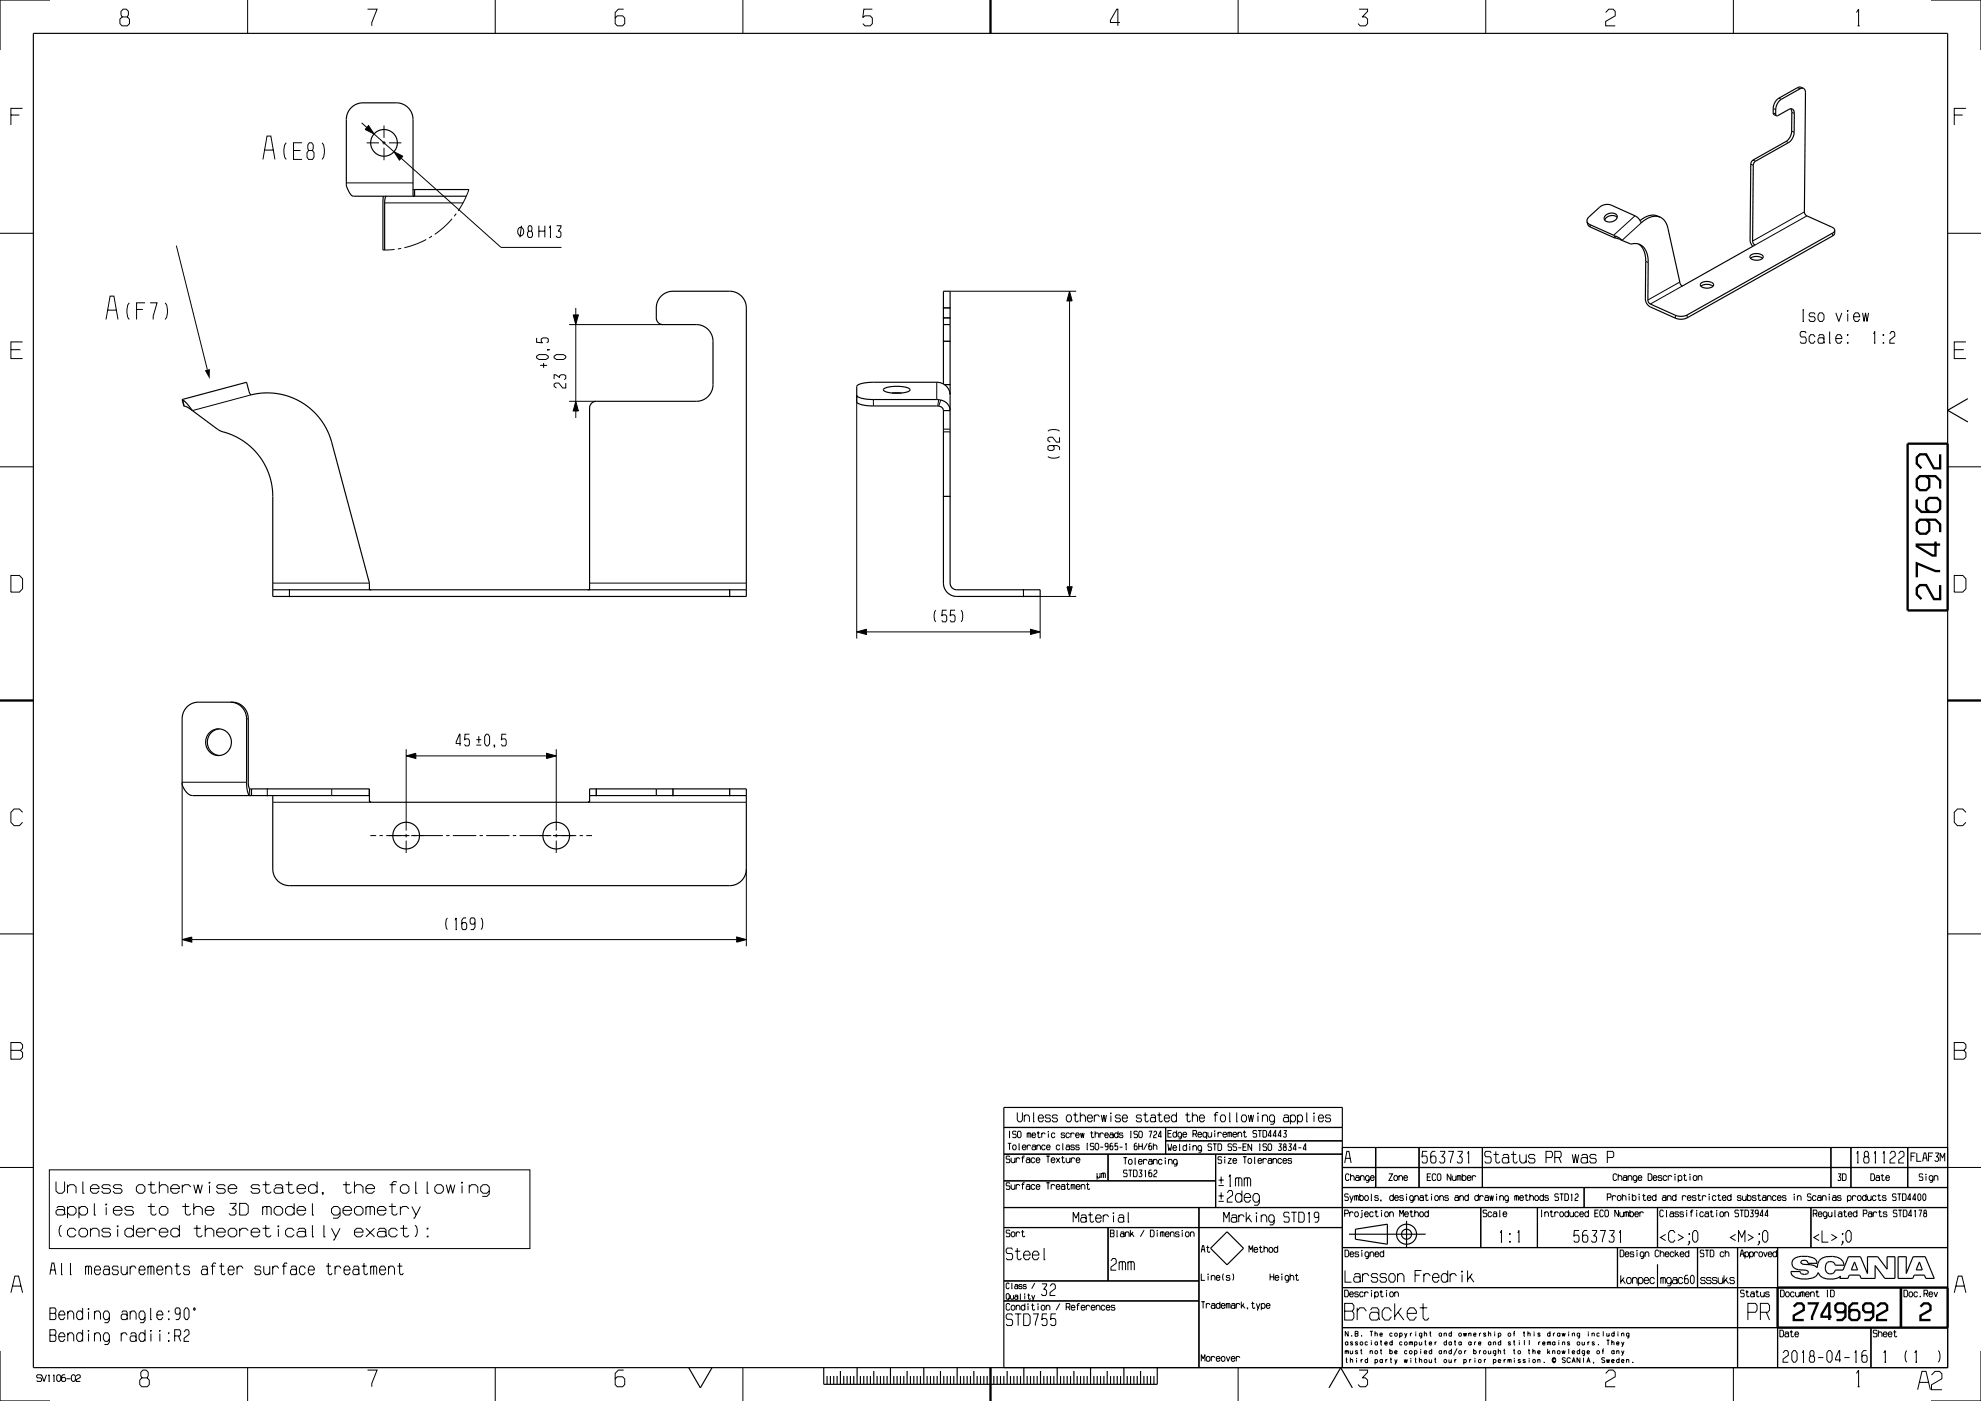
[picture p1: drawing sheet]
<svg xmlns="http://www.w3.org/2000/svg" width="594mm" height="420mm" viewBox="0 0 594 420" stroke-linecap="round" stroke-linejoin="round" font-family="sans-serif">
<g fill="none" stroke="#000" stroke-width=".3">
<path d="M36.6 5.1h1.6l.3-.7v-1l-.6-.7h-1l-.6 .7v1l.3 .7-.6 .6v1.4l.6 .6h1.6l.6-.6v-1.4l-.6-.6M74.2 0v10M110.2 2.7h2.9l-1.6 4v1M148.5 0v10M187 2.7h-1.6l-.9 1.1v3.3l.6 .6h1.6l.6-.6v-1.7l-.6-.7h-1.6l-.6 .7M222.8 0v10M261.6 2.7h-2.6l-.3 2.5 .6-.5h1.6l.7 .7v1.7l-.7 .6h-1.6l-.6-.6M335.8 6.7h-2.8v-.6l1.9-3.4h.3v5M371.2 0v10M407.5 2.7h2.6v.7l-1.6 1.7h.9l.7 .6v1.4l-.7 .6h-1.6l-.6-.6M445.5 0v10M481.5 3.8l.9-1.1h1.3l.6 .7v1.3l-2.8 1.7v1.3h2.8"/>
<path d="M519.8 0v10M556.7 3.8l.6-1.1v5M557 7.7h.6M3.3 34.5h2.5M6.8 32.5h-3.5v5M108.4 36.8l1.6 1.4M110.5 37.7l1.7 2.5-2.7-1.4zM115.1 37.6v3.7M531.7 33.8l.7 .4M531.7 32.5l.7 .4M533.4 29.4l.7 .4M537.2 39.3l.8 .3"/>
<path d="M537.3 33.7l.7 .3M539 26.3l.7 .3M586 34.5h2.5M589.5 32.5h-3.5v5M78.8 47.8l1.3-7h1.1l1.2 7M79.3 45h2.7M85.8 42.8a4.6 4.6 0 0 0 0 5M88 45.1h2.1M90.6 42.8h-2.6v5h2.6M92.5 45.1h1.2l.2-1.6-.4-.7h-.7l-.5 .7 .2 1.6-.4 .7v1.3l.4 .7h1.2l.5-.7v-1.3l-.5-.7M96.6 42.8a4.7 4.7 0 0 1 0 5M103.8 54.8h20"/>
<path d="M109.9 42.8h3.7M112.2 40.2l5.9 5.3M114.6 42.8h1M115.1 42.3v1M115.1 44.3v3.7M116.6 42.8h3.7M118.1 45.5l2.7 1.3-1 1.2zM120.3 47.4l29.9 26.8h18.2M124.3 56.8v2M140.6 56.8l-1.4 3.4-1.8 3M525 49.2l.7 .4M525.6 48l.8 .3"/>
<path d="M535.6 42.4l.7 .3M0 69.9h10M52.9 73.6l9.3 37.2M115.3 60.8h23.5M118.3 74.8l-3.5 .2M120.3 74.5l-1 .1M127.8 71.8l-3.2 1.4-3.3 1.1M129.5 70.8l-.8 .5M135.6 65.6l-2.5 2.5-2.7 2.2M136.8 64l-.6 .8M155.6 68.4a.94 .94 0 0 1 1.1 0 .94 .94 0 0 1 .3 1.1 .94 .94 0 0 1-.9 1.2 .94 .94 0 0 1-.9-1.3zM156.4 67.7l-.5 3.5"/>
<path d="M158.5 69.3h.8l.2-1.2-.3-.4h-.5l-.3 .4 .1 1.2-.3 .5v.9l.3 .5h.8l.4-.5v-.9l-.4-.5M161.6 67.7v3.5M161.6 69.3h1.8M163.4 67.7v3.5M164.7 68.4l.4-.7v3.5M164.9 71.2h.3M166.9 67.7h1.3v.4l-.8 1.2h.5l.3 .5v.9l-.3 .5h-.8l-.4-.5M476.7 67.3l.2 .8M484.1 70.6v.7M484.3 70.8v.6M490.3 64.7l-6.5 5.8M492 66.6l.2 .1-5.8 5.4"/>
<path d="M493.5 78.4l.7 .3M526.2 73.4l-.1 .1M541 63.5l-15.5 8.8M541.8 64.7l-15.7 8.9M549.5 69.9v.8M584 69.9h10M31.8 95.8l1.2-7h1.2l1.2 7M32.3 93h2.6M38.8 90.8a4.6 4.6 0 0 0 0 5M41 92.8h1.8M43.5 90.8h-2.5v5M45 90.8h2.1l-1.2 4v1"/>
<path d="M49.5 90.8a4.7 4.7 0 0 1 0 5M170.6 97.3h28.2M171.9 94.4h1.5l-.8 2.9zM172.6 92.3v2.1M172.6 97.3v23M282.7 92.3h2.4M282.7 95.3h2.4M284.9 87.3h37.8M320.7 87.3l.8 2.9h-1.6zM320.7 90.2v85.7M502.4 94.5l-.1 .9M503.7 84.6l-9.6 5.3"/>
<path d="M504.6 85.7l-9.7 5.4M505.9 94.4v.9M540.5 96.4h.3M540.5 92.9h.3M540.7 92.9v3.5M541.6 99.9l-.3-.5h-1.2l-.3 .5v.7l.3 .4h1.2l.3 .5v.9l-.3 .5h-1.2l-.3-.5M544.3 94.3l-.4-.5h-1.1l-.3 .5 .3 .7h1.1l.4 .4v.5l-.4 .5h-1.1l-.3-.7M545.6 93.8h.8l.5 .7v1.2l-.5 .7h-.8l-.5-.7v-1.2zM548.6 99.4v3.5h.3M550.5 93.8l.9 2.6 .9-2.6M554 93.1l.1 .2zM554 94v2.4"/>
<path d="M555.8 95h1.8v-.5l-.5-.7h-.8l-.5 .7v1.2l.5 .7h.8l.5-.7M558.5 93.8l.4 2.6 .5-2.6 .4 2.6 .5-2.6M3.3 104.8h2.8M6.8 102.5h-3.5v5h3.5M54.8 119.9l.5 1.9M75.4 118.4l-17.7 4.7M160.9 106.8l.7-.5h2.1l.7 .5v.5l-.7 .5h-2.1l-.7-.5zM160.9 101.3v1.3l1.7 .2-.3-.3v-.9l.5-.3h1.1l.5 .3v.9l-.5 .3M161.9 109.5h2.1M163 108.8v1.5M164.4 104.8l-.2 .1v-.1l.7 .1M166.1 113.7v-1.4h.5l1.2 .9v-.5l.4-.4h1l.4 .4v.8l-.4 .3"/>
<path d="M166.1 106.8l.7-.5h2.1l.7 .5v.5l-.7 .5h-2.1l-.7-.5zM169.6 114.8v1.5h-.9l-1.2-1.5h-.9l-.5 .4v.6l.7 .5M256.9 118.5v72.9M261.9 119.8v1.9M280.9 114.6v5.2M281.5 119.8l-.3 1.9M282.1 119.9l-.6 1.9M282.7 102.3h2.4M283 115.3h2.1M544.3 101l-.5-.7h-.9l-.4 .7v1.2l.4 .7h.9l.5-.7M545.3 100.8l.3-.5h1l.3 .5v1.6M546.9 101.7l-.3-.4h-1.1l-.4 .4v.7l.4 .5h1.1l.3-.5 .2 .5"/>
<path d="M550.5 101.5h1.8v-.5l-.5-.7h-.8l-.5 .7v1.2l.5 .7h.8l.5-.7M554 102.7l.1 .2zM554 100.3l.1 .3zM561.8 100.1l.3-.7v3.5M562 102.9h.3M564.6 102.7l.2 .2zM564.6 100.3l.2 .3zM566.7 100.1l.5-.7h.6l.3 .5v.9l-1.4 1.2v.9h1.4M586 104.8h2.8M589.5 102.5h-3.5v5h3.5M0 139.9h10M170.6 120.3h8.2"/>
<path d="M172.6 120.3l.8 2.9h-1.5zM172.6 123.2v2.1M282.9 129.5h2M282.9 128.7h2M314.2 136.9a3.3 3.3 0 0 0 3.5 0M314.2 129.3a3.3 3.3 0 0 1 3.5 0M315.6 133.6l.5 .3v.8l-.5 .3h-.9l-.5-.3v-.8l.5-.3h2.3l.7 .5v.8M317.7 131.1v1.4h-.9l-1.2-1.4h-.9l-.5 .3v.7l.7 .4M584 139.9h10M282.7 148.8h2.4M3.3 172.5h2.5l1 1v3l-1 1h-2.5zM81.8 174.8h29"/>
<path d="M86.8 176.6v2.4M176.8 174.8h47M218.8 176.6v2.4M306.9 178.8h15.8M306.9 176.6v2.4M311.9 178.8v12.6M319.9 175.9h1.6l-.8 2.9zM586 172.5h2.5l1 1v3l-1 1h-2.5zM256.9 189.4l2.9-.7v1.5zM259.8 189.4h49.2M280.6 182.9a3.3 3.3 0 0 0 0 3.5M283.9 182.9h-1.3l-.2 1.8 .3-.4h.8l.4 .5v1.2l-.4 .4h-.8l-.3-.4"/>
<path d="M286.4 182.9h-1.3l-.2 1.8 .3-.4h.8l.4 .5v1.2l-.4 .4h-.8l-.3-.4M288.2 182.9a3.3 3.3 0 0 1 0 3.5M309 188.7l2.9 .7-2.9 .8zM73.9 215.5h.5M73.9 234.5h-19.3v49.2M74.8 236.4l-.1 2M75.4 236.5v2M80.1 236.3v2.4M99.5 236.5v2M110.8 236.5v2M121.8 226.6l2.9-.8v1.6zM121.8 224.6v24.4"/>
<path d="M124.7 226.6h39.2M138.3 222.9h-1.5v-.5l1-2.3h.1v3.5M140.8 220.1h-1.4l-.1 1.8 .3-.4h.8l.4 .5v1.1l-.4 .5h-.8l-.3-.5M142.8 223.4h1.5M142.8 221.7h1.5M143.6 220.7v2.1M145.8 220.1h.5l.5 .7v2.1l-.5 .7h-.5l-.5-.7v-2.1zM148.3 223.6l-.2-.2h.2l-.2 .7M151.8 220.1h-1.3l-.2 1.8 .3-.4h.9l.3 .5v1.1l-.3 .5h-.9l-.3-.5M163.9 225.8l2.9 .8-2.9 .8zM166.8 224.6v24.4M178.8 236.3v2.4"/>
<path d="M201.8 236.3v2.4M218.8 236.3v2.4M6.8 243.5l-1-1h-1.6l-.9 1v3l.9 1h1.6l1-1M81.8 240.5h29.5M111 250.5h1.8M113.8 250.5h1M115.8 250.5h7M121.8 250v1M121.8 252v3.7M123.3 250.5h9.5M133.8 250.5h1M135.8 250.5h7"/>
<path d="M143.8 250.5h1M145.8 250.5h7M153.8 250.5h1M155.8 250.5h9.5M165.8 250.5h7M166.8 250v1M166.8 252v3.7M173.8 250.5h1M175.8 250.5h1.7M176.3 240.5h47.5M589.5 243.5l-1-1h-1.6l-.9 1v3l.9 1h1.6l1-1M0 280h10"/>
<path d="M134.2 275.2a3.3 3.3 0 0 0 0 3.5M136.5 275.9l.3-.7v3.5M136.6 278.7h.3M139.8 275.2h-.8l-.5 .7v2.3l.3 .5h.8l.3-.5v-1.2l-.3-.4h-.8l-.3 .4M142.4 276.6l-.3 .4h-.8l-.3-.4v-1l.3-.4h.8l.3 .4v2.4l-.5 .7h-.8M144.2 275.2a3.3 3.3 0 0 1 0 3.5M223.8 260.5v23.2M584 280h10M54.6 281.7l2.9-.8v1.6zM57.5 281.7h163.4M220.9 280.9l2.9 .8-2.9 .8zM3.3 314.9h2.8l.7-.7v-1l-.7-.7h-2.8v5h2.8l.7-.6v-1.4l-.7-.6"/>
<path d="M586 314.9h2.8l.7-.7v-1l-.7-.7h-2.8v5h2.8l.7-.6v-1.4l-.7-.6M302.6 339.1h.2M302.7 339.1v2M304.7 339.4l-.2-.3h-.7l-.2 .7 .2 .2h.7l.2 .8-.2 .3h-.7l-.2-.3M305 333.5v2.2l.4 .6h.8l.4-.6v-2.2M305.4 339.1h.5l.3 .4v1.2l-.3 .4h-.5l-.3-.4v-1.2zM307.1 334.8l.5-.6h.7l.4 .6v1.5M307.1 334.2v2.1M308 339.6v1.5M308.5 339.8l-.3-.2-.2 .3M309.9 333.5v2.8h.3M310.9 339.6h.9"/>
<path d="M311.3 339.1v1.7l.2 .3 .5-.3M311.3 335.2h1.6v-.4l-.4-.6h-.8l-.4 .6v.9l.4 .6h.8l.4-.6M312.4 339.6v1.5M314.3 339.3l.1 .1zM314.3 339.8v1.3M315 334.6l-.3-.4h-1l-.3 .4 .3 .6h1l.3 .4-.3 .7h-1l-.3-.6M317.1 334.6l-.3-.4h-1l-.3 .4 .3 .6h1l.3 .4-.3 .7h-1l-.3-.6M319.2 339.9l-.1-.3h-.7l-.2 .3 .2 .4h.7l.1 .2-.1 .6h-.7l-.2-.4M320.1 334.2h.8l.4 .6v.9l-.4 .6h-.8l-.4-.6v-.9zM321.1 339.6v1.5M321.8 334.2h1.3M322.4 333.5v2.4l.3 .4h.4l.3-.4"/>
<path d="M323.9 334.8l.5-.6h.6l.5 .6v1.5M323.9 333.5v2.8M324 339.6l.3 1.5 .2-1.5 .3 1.5 .3-1.5M326 335.2h1.6v-.4l-.5-.6h-.7l-.4 .6v.9l.4 .6h.7l.5-.6M326.9 339.6h.9M327.3 339.1v1.7l.2 .3 .5-.3M328.1 334.8l.4-.6h.8l.4 .6M328.1 334.2v2.1M328.4 339.1v2M329.8 339.6v1.5M330.2 334.2l.4 2.1 .4-2.1 .4 2.1 .4-2.1M332.8 339.9l.2-.3h.6l.2 1.2"/>
<path d="M333 333.7l.2 .2zM333.1 334.4v1.9M335.3 339.1v2M336 334.6l-.3-.4h-1l-.3 .4 .3 .6h1l.3 .4-.3 .7h-1l-.3-.6M336.5 335.2h1.6v-.4l-.4-.6h-.8l-.4 .6v.9l.4 .6h.8l.4-.6M336.7 339.9l-.2-.3h-.7l-.2 .3 .2 .4h.7l.2 .2-.2 .6h-.7l-.2-.4M339 339.1h.2M339.1 339.1v2M341.1 339.4l-.2-.3h-.7l-.2 .7 .2 .2h.7l.2 .8-.2 .3h-.7l-.2-.3M341.8 339.1h.4l.3 .4v1.2l-.3 .4h-.4l-.3-.4v-1.2zM342.3 334.6l-.3-.4h-1l-.3 .4 .3 .6h1l.3 .4-.3 .7h-1l-.3-.6M342.8 334.2h1.3"/>
<path d="M343.4 333.5v2.4l.3 .4h.4l.3-.4M344.5 339.1h.8l-.4 2M345.1 334.6l.3-.4h.8l.3 .4v1.3M345.9 339.5l.3-.4h.4l.2 .3v.5l-.9 .6v.6h.9M346.5 335.4l-.3-.4h-1l-.3 .4v.5l.3 .4h1l.3-.4 .1 .4M347 334.2h1.3M347.6 333.5v2.4l.3 .4h.4l.3-.4M349.1 335.2h1.6v-.4l-.4-.6h-.8l-.4 .6v.9l.4 .6h.8l.4-.6M350.2 339.8h.9M351.3 338.9h-1.1v2h1.1M352.8 334.8l-.4-.6h-.8l-.4 .6v.9l.4 .6h.8l.4-.6M352.8 333.5v2.8"/>
<path d="M352.8 339.8l-.3-.4h-.5l-.3 .4v.7l.3 .4h.5l.3-.4M352.8 338.9v2M355.4 334.2h1.3M356 333.5v2.4l.3 .4h.4l.3-.4M357.5 334.8l.4-.6h.8l.4 .6v1.5M357.5 333.5v2.8M357.7 340h.9l.2-.3-.2-.8h-.9v2M358.4 340l.4 .9M359.6 335.2h1.6v-.4l-.4-.6h-.8l-.4 .6v.9l.4 .6h.8l.4-.6M361.8 339.8l-.3-.4h-.5l-.3 .4v.7l.3 .4h.5l.3-.4M361.8 339.4v2M362.2 339.4v1.1l.3 .4h.5l.3-.4"/>
<path d="M363.3 339.4v1.5M364 334.2h1.1M364.2 339l.1 .2zM364.3 339.6v1.3M365.2 339.8l.3-.4h.5l.3 .4M365.2 339.4v1.5M365.2 333.7l-.5-.2-.3 .4v2.4M366.3 334.2h.8l.4 .6v.9l-.4 .6h-.8l-.4-.6v-.9zM368.2 339.4v1.5M368.7 333.5v2.8h.3M368.8 339.6l-.4-.2-.2 .3M370.8 333.5v2.8h.3"/>
<path d="M371.2 339.8l.3-.4h.5l.3 .4v1.1M371.2 339.4v1.5M372.6 334.2h.8l.4 .6v.9l-.4 .6h-.8l-.4-.6v-.9zM372.7 339.4h.9M373.1 338.9v1.7l.2 .3 .5-.3M374.3 334.2l.4 2.1 .4-2.1 .4 2.1 .4-2.1M376.8 339.2l-.2-.3h-.7l-.2 .3 .2 .6h.7l.2 .3-.2 .8h-.7l-.2-.3M377.1 333.7l.2 .2zM377.2 334.4v1.9M377.2 338.9h1.1M377.8 338.9v2M378.5 334.8l.5-.6h.6l.5 .6v1.5"/>
<path d="M378.5 334.2v2.1M378.7 338.9h.8l.3 .4v1.2l-.3 .4h-.8zM382.2 335.7l-.4 .6h-.8l-.4-.6v-.9l.4-.6h.8l.4 .6v1.7l-.4 .6h-.9M384.9 338.9h.8l-.5 .9 .5 .3v.5l-.2 .3h-.5l-.2-.3M385 334.6l.3-.4h.8l.3 .4v1.3M386.4 335.4l-.3-.4h-1l-.3 .4v.5l.3 .4h1l.3-.4 .1 .4M386.9 334.8l.4-.6h.8l.4 .6v.9l-.4 .6h-.8l-.4-.6M386.9 334.2v2.9M389 334.8l.4-.6h.8l.4 .6v.9l-.4 .6h-.8l-.4-.6M389 334.2v2.9M391.8 333.5v2.8h.3M393.9 333.7l.2 .2z"/>
<path d="M394 334.4v1.9M395.3 335.2h1.6v-.4l-.4-.6h-.8l-.4 .6v.9l.4 .6h.8l.4-.6M399 334.6l-.3-.4h-1l-.3 .4 .3 .6h1l.3 .4-.3 .7h-1l-.3-.6M0 350h10M14.8 350.7h144.1v23.6h-144.1zM16.8 354.2v2.8l.7 .7h1.2l.7-.7v-2.8M20.2 355.9l.7-.7h1.2l.7 .7v1.8M20.2 355.2v2.5M24.8 354.2v3.5h.5M27.1 356.3h2.6v-.4l-.7-.7h-1.2l-.7 .7v1.1l.7 .7h1.2l.7-.7M33.1 355.6l-.4-.4h-1.7l-.4 .4 .4 .7h1.7l.4 .5v.5l-.4 .4h-1.7l-.4-.7M36.6 355.6l-.5-.4h-1.6l-.5 .4 .5 .7h1.6l.5 .5v.5l-.5 .4h-1.6l-.5-.7"/>
<path d="M41.6 355.2h1.2l.7 .7v1.1l-.7 .7h-1.2l-.7-.7v-1.1zM44.3 355.2h2.1M45.3 354.2v3.1l.4 .4h.7l.5-.4M47.8 355.9l.7-.7h1.1l.7 .7v1.8M47.8 354.2v3.5M51.2 356.3h2.6v-.4l-.7-.7h-1.2l-.7 .7v1.1l.7 .7h1.2l.7-.7M54.7 355.9l.7-.7h1.1l.7 .7M54.7 355.2v2.5M58.1 355.2l.6 2.5 .7-2.5 .6 2.5 .7-2.5M62.7 354.5h.2v.2h-.2zM62.8 355.4v2.3M67.5 355.6l-.4-.4h-1.7l-.4 .4 .4 .7h1.7l.4 .5v.5l-.4 .4h-1.7l-.4-.7"/>
<path d="M68.4 356.3h2.6v-.4l-.7-.7h-1.2l-.7 .7v1.1l.7 .7h1.2l.7-.7M77.9 355.6l-.5-.4h-1.6l-.5 .4 .5 .7h1.6l.5 .5v.5l-.5 .4h-1.6l-.5-.7M78.7 355.2h2.1M79.7 354.2v3.1l.4 .4h.7l.5-.4M82.4 355.6l.5-.4h1.4l.5 .4v1.7M84.8 356.6l-.5-.5h-1.6l-.5 .5v.7l.5 .4h1.6l.5-.4 .2 .4M85.6 355.2h2.1M86.6 354.2v3.1l.4 .4h.7l.5-.4M89.1 356.3h2.5v-.4l-.7-.7h-1.1l-.7 .7v1.1l.7 .7h1.1l.7-.7M95.1 355.9l-.7-.7h-1.2l-.7 .7v1.1l.7 .7h1.2l.7-.7M95.1 354.2v3.5M96.9 357.7h-.2v-.2h.2l-.2 .7"/>
<path d="M102.8 355.2h2.1M103.8 354.2v3.1l.4 .4h.7l.5-.4M106.3 355.9l.7-.7h1.1l.7 .7v1.8M106.3 354.2v3.5M109.7 356.3h2.6v-.4l-.7-.7h-1.2l-.7 .7v1.1l.7 .7h1.2l.7-.7M116.8 355.2h1.9M118.9 354.5l-.2-.3h-.7l-.5 .5v3M120 355.9l.7-.7h1.2l.7 .7v1.1l-.7 .7h-1.2l-.7-.7zM124.7 354.2v3.5h.4M128.1 354.2v3.5h.5M130.4 355.9l.7-.7h1.1l.7 .7v1.1l-.7 .7h-1.1l-.7-.7zM133.8 355.2l.7 2.5 .6-2.5 .6 2.5 .7-2.5"/>
<path d="M138.4 354.5h.3v.2h-.3zM138.5 355.4v2.3M140.7 355.9l.7-.7h1.2l.7 .7v1.8M140.7 355.2v2.5M146.7 357l-.7 .7h-1.2l-.7-.7v-1.1l.7-.7h1.2l.7 .7v2.1l-.7 .7h-1.4M302.2 342.7h1M302.6 341.1h.2M302.7 342.7v2M302.8 346.8l-.2-.2h-.7l-.2 .6 .2 .3h.7l.2 .8-.2 .3h-.7l-.2-.3M302.8 354.8l-.2-.2h-.7l-.2 .2 .2 .7h.7l.2 .3-.2 .8h-.7l-.2-.3M303.2 347.1v1.1l.3 .4h.5l.3-.4M303.2 355.1v1.1l.3 .4h.5l.3-.4"/>
<path d="M303.9 343.3h.5l.3 .3v.7l-.3 .4h-.5l-.3-.4v-.7zM304.3 347.1v1.5M304.3 355.1v1.5M304.7 347.5l.3-.4h.5l.3 .4M304.7 355.5l.3-.4h.5l.3 .4M304.7 347.1v1.5M304.7 355.1v1.5M305.6 342.7v2h.2M306.3 347.1h.8M306.3 355.1h.8M306.5 343.9h1.1l-.3-.6h-.5l-.3 .3v.7l.3 .4h.5l.3-.4M307.2 346.7l-.4-.1-.2 .2v1.8"/>
<path d="M307.2 354.7l-.4-.1-.2 .2v1.8M307.8 347.4l.2-.3h.6l.2 .3v.9M307.8 355.4l.2-.3h.6l.2 .3v.9M308 343.6l.3-.3h.5l.3 .3M308 343.3v1.4M308.5 341.1l.1-1.5 .5 .3v1.2M308.8 347.9l-.2-.3h-.7l-.2 .7 .2 .3h.7l.2-.3 .1 .3M308.8 355.9l-.2-.3h-.7l-.2 .7 .2 .3h.7l.2-.3 .1 .3M309.4 340.3h1.1l-.3-.7h-.5l-.3 .4v.7l.3 .4h.5l.3-.4M309.5 343.5l.2-.2h.6l.2 1.1M310.3 347.5l-.3-.4h-.5l-.3 .4v.7l.3 .4h.5l.3-.4M310.3 355.5l-.3-.4h-.5l-.3 .4v.7l.3 .4h.5l.3-.4"/>
<path d="M310.5 344l-.2-.2h-.7l-.2 .6 .2 .3h.7l.2-.3 .1 .3M310.7 347.8h1.1l-.3-.7h-.5l-.3 .4v.7l.3 .4h.5l.3-.4M310.7 355.8h1.1l-.3-.7h-.5l-.3 .4v.7l.3 .4h.5l.3-.4M310.9 343.6l.3-.3h.5l.3 .3v1.1M310.9 343.3v1.4M312.4 340l.3-.4h.4l.3 .4M313.4 343.6l-.3-.3h-.4l-.3 .3v.7l.3 .4h.4l.3-.4M313.7 346.6h1.1M313.7 354.6h1.1M313.8 343.9h1.1l-.3-.6h-.5l-.3 .3v.7l.3 .4h.5l.3-.4M314.3 346.6v2M314.3 354.6v2"/>
<path d="M315.2 347.8h1.1l-.3-.7h-.5l-.3 .4v.7l.3 .4h.5l.3-.4M315.2 355.5l.3-.4h.5l.3 .4M315.2 355.1v1.5M316.3 340l-.3-.4h-.4l-.3 .4v.7l.3 .4h.4l.3-.4M316.7 355.8h1.1l-.3-.7h-.5l-.3 .4v.7l.3 .4h.5l.3-.4M316.7 347.1l1.1 1.5M317.8 343.6l-.3-.3h-.5l-.3 .3v.7l.3 .4h.5l.3-.4M317.8 347.1l-1.1 1.5M318.2 347.1h.9M318.3 355.4l.2-.3h.6l.2 .3v.9M318.6 346.6v1.7l.2 .3 .5-.3M318.7 342.7v2h.2"/>
<path d="M319.3 355.9l-.2-.3h-.7l-.2 .7 .2 .3h.7l.2-.3 .1 .3M319.7 347.1v1.1l.3 .4h.5l.3-.4M319.7 355.1h.9M319.7 343.5l.2-.2h.6l.2 1.1M320.1 354.6v1.7l.2 .3 .5-.3M320.7 340l-.3-.4h-.5l-.3 .4v.7l.3 .4h.5l.3-.4M320.7 344l-.2-.2h-.7l-.2 .6 .2 .3h.7l.2-.3 .1 .3M320.8 347.1v1.5M321.1 340l.3-.4h.5l.3 .4M321.2 347.5l.3-.4h.5l.3 .4M321.2 347.1v1.5M321.2 355.1v1.5"/>
<path d="M321.8 355.2l-.4-.1-.2 .3M321.8 356.6v-1.5l.5 .3v1.2M322.2 343.5l-.2-.2h-.7l-.2 .2 .2 .4h.7l.2 .3-.2 .5h-.7l-.2-.4M322.5 340.3h1.1l-.3-.7h-.5l-.3 .4v.7l.3 .4h.5l.3-.4M322.7 347.8h1.1l-.3-.7h-.5l-.3 .4v.7l.3 .4h.5l.3-.4M322.7 355.8h1.1l-.3-.7h-.5l-.3 .4v.7l.3 .4h.5l.3-.4M323.6 343.5l-.2-.2h-.7l-.2 .2 .2 .4h.7l.2 .3-.2 .5h-.7l-.2-.4M324.2 355.5l.3-.4h.5l.3 .4v1.1M324.2 355.1v1.5M325.7 355.1h.9M325.9 342.7h.2M325.9 344.7h.2"/>
<path d="M326 342.7v2M326.1 354.6v1.7l.2 .3 .5-.3M328 343l-.2-.3h-.7l-.2 .3 .2 .6h.7l.2 .3-.2 .8h-.7l-.2-.3M328.4 340l.3-.4h.4l.3 .4v1.1M328.7 342.7h.4l.3 .4v1.2l-.3 .4h-.4l-.3-.4v-1.2zM329 352.7l.3 .4h.3l.3-.4M329 351.7v2M329.8 340l.3-.4h.5l.3 .4M329.9 351.7v1.4M329.9 343.9h.9M330.4 351.7v1.4M330.9 351.8l-.4-.1-.1 .2"/>
<path d="M330.9 353.1l.1-1.4 .4 .2v1.2M331.3 340.3h1l-.2-.7h-.5l-.3 .4v.7l.3 .4h.5l.2-.4M332.2 343.5l-.1 .3h-.5l-.2-.3 .2-.8h.5l.1 .3v1.3l-.2 .4h-.5M333.6 342.7h-.5l-.3 .4v1.3l.2 .3h.5l.2-.9-.2-.3h-.5l-.2 .3M333.8 340.4l-.2-.2h-.7l-.2 .6 .2 .3h.7l.2-.3 .1 .3M335.2 342.7h-.8l-.1 1 .7-.2 .2 .9-.2 .3h-.5l-.2-.3M335.3 340l-.3-.4h-.5l-.3 .4v.7l.3 .4h.5l.3-.4M335.7 343.9h.9M336.9 347h1.1M337.4 347v2M337.5 343.1l.2-.4v2M337.6 344.7h.2"/>
<path d="M338 351l-.2-.2h-.7l-.2 .2 .2 .7h.7l.2 .3-.2 .8h-.7l-.2-.3M338.4 350.8h1.1M338.7 347.6h.5l.3 .4v.6l-.3 .4h-.5l-.3-.4v-.6zM338.9 350.8v2M339 341.1h.2M339.9 350.8h.8l.3 .4v1.2l-.3 .4h-.8zM340.4 347v2h.2M340.9 342.7h-.5l-.3 .4v1.3l.2 .3h.5l.2-.9-.2-.3h-.5l-.2 .3M341.4 348.2h1.1l-.3-.6h-.5l-.3 .4v.6l.3 .4h.5l.3-.4M341.5 342.7v2M341.5 343.6h1M341.6 350.8h.8l-.5 .9 .5 .3v.5l-.2 .3h-.5l-.2-.3"/>
<path d="M342.5 342.7v2M342.9 348l.3-.4h.5l.3 .4M342.9 347.6v1.4M343.3 351.2l.2-.4v2M343.4 352.8h.2M344 342.7l-1.1 2M344.5 347.8l.2-.2h.6l.2 .2v1M345.2 342.7h-.4l-.3 .4v1.3l.2 .3h.4l.2-.9-.2-.3h-.4l-.2 .3M345.3 350.8h-.5l-.3 .4v1.3l.2 .3h.5l.2-1-.2-.2h-.5l-.2 .2M345.5 348.4l-.2-.3h-.7l-.2 .7 .2 .2h.7l.2-.2 .1 .2M345.8 343.6l.3-.3h.5l.3 .3v1.1M345.8 342.7v2"/>
<path d="M345.9 348l.3-.4h.5l.3 .4v1M345.9 347.6v1.4M346 351.2l.3-.4h.4l.2 .2v.6l-.9 .6v.6h.9M348.3 340.7h-.9l.6-1.6 .1 2M348.5 348l-.3-.4h-.5l-.3 .4v.6l.3 .4h.5l.3-.4M349.4 347.2l.1 .1zM349.4 347.7v1.3M350.2 342.9l.2 2 .3-.8 .3 .8 .3-2M350.4 348l.3-.4h.5l.3 .4v1M350.4 347.6v1.4M351.7 344.1h1.1l-.3-.7h-.5l-.3 .4v.7l.3 .4h.5l.3-.4M353 348.6l-.3 .4h-.5l-.3-.4v-.6l.3-.4h.5l.3 .4v1.2l-.3 .4h-.6"/>
<path d="M353.7 342.9v2h.2M354.3 340.5l-.3 .4h-.5l-.3-.4v-.7l.3-.4h.5l.3 .4v1.2l-.3 .4h-.6M354.7 340.1h1.1l-.3-.7h-.5l-.3 .4v.7l.3 .4h.5l.3-.4M355.8 343.8l-.3-.4h-.5l-.3 .4v.7l.3 .4h.5l.3-.4M355.8 342.9v2M356.7 343l.1 .2zM356.8 343.6v1.3M357.7 343.8l.3-.4h.5l.3 .4v1.1M357.7 343.4v1.5M359.2 340.1h1.1l-.3-.7h-.5l-.3 .4v.7l.3 .4h.5l.3-.4M360.3 344.5l-.3 .4h-.5l-.3-.4v-.7l.3-.4h.5l.3 .4v1.2l-.3 .4h-.6M363.3 343.2l-.2-.3h-.7l-.2 .3 .2 .6h.7l.2 .3-.2 .8h-.7l-.2-.3"/>
<path d="M363.7 342.9h1.1M364.3 342.9v2M365.2 342.9h.8l.3 .4v1.2l-.3 .4h-.8zM365.4 355.4h1.5M365.4 353.8h1.5M365.4 358.5h1.5M366.2 352.7v2.1M366.2 357.5v2.1M366.3 347l-.2-.2h-.7l-.2 .2 .2 .7h.7l.2 .3-.2 .8h-.7l-.2-.3M366.7 340.1h1.1l-.3-.7h-.5l-.3 .4v.7l.3 .4h.5l.3-.4M367.2 346.9l.1 .1zM367.2 347.4v1.4"/>
<path d="M368 357.6l.5-.7h.7l.4 .5v.9l-1.6 1.2v.9h1.6M368.3 347.3h.9l-1 1.5h1.1M368.5 352.9l.4-.7v3.5M368.7 355.7h.4M368.8 340.9l.1-1.5 .4 .3v1.2M369.3 343.2l-.2-.3h-.7l-.2 .3 .2 .6h.7l.2 .3-.2 .8h-.7l-.2-.3M369.7 340.1h1.1l-.3-.7h-.5l-.3 .4v.7l.3 .4h.5l.3-.4M369.7 348h1.1l-.3-.7h-.5l-.3 .4v.7l.3 .4h.5l.3-.4M370.4 353.1v2.6M370.8 343.2l-.2-.3h-.7l-.2 .3 .2 .6h.7l.2 .3-.2 .8h-.7l-.2-.3M371.3 344.1h.9M371.4 353.3l-.2-.2h-.4l-.4 .5"/>
<path d="M371.4 355.7v-2.4l.2-.2h.4l.4 .5v2.1M372.4 358.5l-.6-.7h-.8l-.6 .7v1.2l.6 .7h.8l.6-.7M372.4 356.9v3.5M372.7 343.8h.9M372.7 346.8h1.1M373.1 359h1.9v-.5l-.5-.7h-.9l-.5 .7v1.2l.5 .7h.9l.5-.7M373.1 353.1v2.6M373.2 346.8v2M373.8 342.9h-1.1v2h1.1M374 353.3l-.1-.2h-.5l-.3 .5M374 355.7v-2.4l.2-.2h.4l.4 .5v2.1M374.5 347.3h.5l.3 .4v.7l-.3 .4h-.5l-.3-.4v-.7z"/>
<path d="M375.3 342.9v2l-1.1-2v2M376.2 346.8v2h.2M377.2 348h1.1l-.3-.7h-.5l-.3 .4v.7l.3 .4h.5l.3-.4M377.6 359.7l-.5 .7h-.9l-.5-.7v-1.2l.5-.7h.9l.5 .7v2.1l-.5 .7h-1M377.6 342.9h.2M377.6 344.9h.2M377.8 342.9v2M378.7 347.7l.3-.4h.5l.3 .4M378.7 347.3v1.5M379.8 343.2l-.2-.3h-.7l-.2 .3 .2 .6h.7l.2 .3-.2 .8h-.7l-.2-.3M380.3 347.6l.2-.3h.6l.2 .3v.9M380.5 342.9h.5l.3 .4v1.2l-.3 .4h-.5l-.3-.4v-1.2z"/>
<path d="M381.2 340.5h-.9l.6-1.6 .1 2M381.3 348.1l-.2-.3h-.7l-.2 .7 .2 .3h.7l.2-.3 .1 .3M381.7 347.7l.3-.4h.5l.3 .4v1.1M381.7 347.3v1.5M382.7 340.5h-.9l.6-1.6 .1 2M383.4 342.9h.8l-.5 .9 .5 .3v.5l-.2 .3h-.5l-.2-.3M384.2 340.5h-.9l.6-1.6 .1 2M384.3 347.7l-.3-.4h-.5l-.3 .4v.7l.3 .4h.5l.3-.4M384.7 348h1.1l-.3-.7h-.5l-.3 .4v.7l.3 .4h.5l.3-.4M385 343.8h.5l.1-.6-.2-.3-.5 .3-.1 1.4 .2 .3h.5l.2-.3-.2-.8M386.4 342.9h.8l-.5 .9 .5 .3v.5l-.2 .3h-.5l-.2-.3M387.3 347.6l-.2-.3h-.7l-.2 .3 .2 .4h.7l.2 .2-.2 .6h-.7l-.2-.4"/>
<path d="M388.7 344.5h-.9l.6-1.6 .1 2M389.3 344.1h.9M391.7 344.5h-.9l.6-1.6 .1 2M403.2 348.7l.7-3.5h.6l.6 3.5M403.5 347.3h1.4M404.3 358.2l-.2-.3h-.7l-.2 .3 .2 .6h.7l.2 .3-.2 .8h-.7l-.2-.3M404.6 352.3l-.3-.4h-.5l-.3 .4v1.2l.3 .4h.5l.3-.4M404.7 358.4l.5 1.5M405 352.8l.2-.4h.6l.3 .4v1.1M405 351.9v2M405.8 358.4l-.9 2M406.2 358.4v1.5"/>
<path d="M406.6 352.7l.1-.3h.6l.3 .3v.9M406.7 358.6l-.3-.2-.2 .3M406.7 359.9l.2-1.5 .4 .3v1.2M407.6 353.2l-.3-.2h-.6l-.3 .6 .3 .3h.6l.3-.3v.3M407.7 358.8l.3-.4h.5l.3 .4v.7l-.3 .4h-.5l-.3-.4M407.7 357.9v2M407.9 352.8l.3-.4h.5l.3 .4v1.1M407.9 352.4v1.5M409.5 358.4h.5l.3 .4v.7l-.3 .4h-.5l-.3-.4v-.7zM410.5 353.5l-.3 .4h-.4l-.3-.4v-.7l.3-.4h.4l.3 .4v1.2l-.3 .4h-.6M411 353.1h1.1l-.3-.7h-.5l-.3 .4v.7l.3 .4h.5l.3-.4M411.2 357.9v2h.2"/>
<path d="M413.3 358.7l-.2-.3h-.7l-.2 .3 .2 .4h.7l.2 .3-.2 .5h-.7l-.2-.4M414.1 359.9l-.1-.1v.4M416.5 351.9h1.1l-1.1 2h1.1M417.8 358.8l-.3-.4h-.5l-.3 .4v.7l.3 .4h.5l.3-.4M417.8 357.9v2M418.2 359.1h1.1l-.3-.7h-.5l-.3 .4v.7l.3 .4h.5l.3-.4M418.2 352.4h.6l.3 .4v.7l-.3 .4h-.6l-.3-.4v-.7zM419.4 352.8l.3-.4h.6l.2 .4v1.1M419.4 352.4v1.5M420.8 358.7l-.2-.3h-.7l-.2 .3 .2 .4h.7l.2 .3-.2 .5h-.7l-.2-.4M420.9 353.1h1.1l-.3-.7h-.5l-.3 .4v.7l.3 .4h.5l.3-.4M421.7 358l.1 .2z"/>
<path d="M421.7 358.6v1.3M423.8 359.5l-.3 .4h-.5l-.3-.4v-.7l.3-.4h.5l.3 .4v1.2l-.3 .4h-.6M424.2 358.8l.3-.4h.5l.3 .4v1.1M424.2 358.4v1.5M425.8 358.7l.2-.3h.6l.2 .3v.9M426.8 359.2l-.2-.2h-.7l-.2 .6 .2 .3h.7l.2-.3 .1 .3M427.2 358.4h.9M427.6 357.9v1.7l.2 .3 .5-.3M428 345.2h-1.4l-.2 1.7 .3-.3h.9l.4 .4v1.2l-.4 .5h-.9l-.3-.5M428 352.8h.9M429 351.9h-1v2h1M429.2 358l.1 .2z"/>
<path d="M429.2 358.6v1.3M430.4 345.2h-.9l-.5 .7v2.3l.4 .5h.8l.4-.5v-1.2l-.4-.4h-.8l-.4 .4M430.5 358.4h.5l.3 .4v.7l-.3 .4h-.5l-.3-.4v-.7zM430.6 352.3l-.3-.4h-.5l-.3 .4v1.2l.3 .4h.5l.3-.4M431.2 351.9h.6l.3 .4v1.2l-.3 .4h-.6l-.3-.4v-1.2zM431.7 358.8l.3-.4h.5l.3 .4v1.1M431.7 358.4v1.5M431.8 345.2h1.4v.4l-.9 1.2h.6l.3 .5v.9l-.3 .5h-.9l-.4-.5M434.2 345.2h1.6l-.8 2.8v.7M434.3 358.7l-.2-.3h-.7l-.2 .3 .2 .4h.7l.2 .3-.2 .5h-.7l-.2-.4M435 351.9v2l-1.1-2v2M435.5 352.4v1.1l.3 .4h.4l.3-.4"/>
<path d="M436.3 358.7l.2-.3h.6l.2 .3v.9M436.5 352.4v1.5M437 352.4v1.5M437 345.2h1.4v.4l-.8 1.2h.5l.3 .5v.9l-.3 .5h-.9l-.3-.5M437.3 359.2l-.2-.2h-.7l-.2 .6 .2 .3h.7l.2-.3 .1 .3M437.5 352.6l-.3-.2-.2 .3M437.5 353.9l.1-1.5 .5 .3v1.2M437.7 358.8l.3-.4h.5l.3 .4v1.1M437.7 358.4v1.5M438.4 352.8l.3-.4h.6l.3 .4v.7l-.3 .4h-.6l-.3-.4M438.4 351.9v2M439.9 353.1h1.1l-.3-.7h-.5l-.3 .4v.7l.3 .4h.5l.3-.4"/>
<path d="M440 345.9l.4-.7v3.5M440.2 348.7h.3M440.3 358.8l-.3-.4h-.5l-.3 .4v.7l.3 .4h.5l.3-.4M440.3 357.9v2M441.4 352.8l.3-.4h.5l.3 .4M441.4 352.4v1.5M443.3 358.8l-.3-.4h-.5l-.3 .4v.7l.3 .4h.5l.3-.4M443.3 357.9v2M443.7 358.8l.3-.4h.5l.3 .4M443.7 358.4v1.5M445.3 358.7l.2-.3h.6l.2 .3v.9M446.3 359.2l-.2-.2h-.7l-.2 .6 .2 .3h.7l.2-.3 .1 .3"/>
<path d="M446.7 358.4l.3 1.5 .3-1.5 .2 1.5 .3-1.5M447.1 345.6l-.3-.4h-1.2l-.4 .4v.7l.4 .5h1.2l.3 .5v.9l-.3 .5h-1.2l-.4-.5M447.8 346.1h1.6M448.5 345.2v3l.4 .5h.5l.3-.5M448.7 358l.1 .2zM448.8 358.6v1.3M449.7 358.8l.3-.4h.5l.3 .4v1.1M449.7 358.4v1.5M450.6 346.6l.4-.5h1l.4 .5v1.6M452.3 359.5l-.3 .4h-.5l-.3-.4v-.7l.3-.4h.5l.3 .4v1.2l-.3 .4h-.6M452.4 347.5l-.4-.5h-1.2l-.3 .5v.7l.3 .5h1.2l.4-.5 .2 .5M453.1 346.1h1.5"/>
<path d="M453.8 345.2v3l.3 .5h.5l.4-.5M454.2 358.4v1.5M454.8 358.6l-.4-.2-.2 .3M454.8 359.9l.1-1.5 .4 .3v1.2M455.7 359.1h1.1l-.3-.7h-.5l-.3 .4v.7l.3 .4h.5l.3-.4M455.7 346.1v1.9l.5 .7h.9l.5-.7M457.2 358.4h.9M457.6 357.9v1.7l.2 .3 .5-.3M457.6 346.1v2.6M458.7 358.8l.3-.4h.5l.3 .4v1.1M458.7 357.9v2M460.3 346.6l-.4-.5h-1.2l-.4 .5 .4 .7h1.2l.4 .4v.5l-.4 .5h-1.2l-.4-.7"/>
<path d="M460.5 358.4h.5l.3 .4v.7l-.3 .4h-.5l-.3-.4v-.7zM462.8 358.8l-.3-.4h-.5l-.3 .4v.7l.3 .4h.5l.3-.4M462.8 357.9v2M463.6 347h1.6l.3-.4v-1l-.3-.4h-1.6v3.5M464.3 358.7l-.2-.3h-.7l-.2 .3 .2 .4h.7l.2 .3-.2 .5h-.7l-.2-.4M466.2 347h1.6l.3-.4v-1l-.3-.4h-1.6v3.5M467.3 358.2l-.2-.3h-.7l-.2 .3 .2 .6h.7l.2 .3-.2 .8h-.7l-.2-.3M467.4 347l.7 1.7M467.7 357.9h1.1M468.2 357.9v2M469.2 357.9h.8l.3 .4v1.2l-.3 .4h-.8zM471.1 358.3l.2-.4v2"/>
<path d="M471.2 359.9h.2M471.4 346.1l.5 2.6 .5-2.6 .5 2.6 .5-2.6M472.3 358.3l.3-.4h.4l.2 .3v.5l-.9 .7v.5h.9M474.2 346.6l.4-.5h1.1l.3 .5v1.6M476 347.5l-.3-.5h-1.3l-.3 .5v.7l.3 .5h1.3l.3-.5 .2 .5M478.6 346.6l-.3-.5h-1.2l-.4 .5 .4 .7h1.2l.3 .4v.5l-.3 .5h-1.2l-.4-.7M482 359h.9l.2-.3-.2-.8h-.9v2M482 347h1.5l.4-.4v-1l-.4-.4h-1.5v3.5M483.5 358.8l.3-.4h.5l.3 .4M483.5 358.4v1.5M484.8 352.3l-.3-.4h-.5l-.3 .4v1.2l.3 .4h.5l.3-.4M485.2 352.8l.3-.4h.5l.3 .4v1.1"/>
<path d="M485.2 351.9v2M485.2 358.4h.6l.3 .4v.7l-.3 .4h-.6l-.3-.4v-.7zM486.4 358.8l.3-.4h.5l.3 .4v1.1M486.4 357.9v2M486.8 352.7l.2-.3h.6l.2 .3v.9M487.8 353.2l-.2-.2h-.7l-.2 .6 .2 .3h.7l.2-.3 .1 .3M488.2 352.8l.3-.4h.5l.3 .4v1.1M488.2 352.4v1.5M488.4 358l.2 .2zM488.5 358.6v1.3M489.5 358.8l.3-.4h.5l.3 .4v.7l-.3 .4h-.5l-.3-.4M489.5 357.9v2"/>
<path d="M490.8 353.5l-.3 .4h-.5l-.3-.4v-.7l.3-.4h.5l.3 .4v1.2l-.3 .4h-.6M491.2 353.1h1.1l-.3-.7h-.5l-.3 .4v.7l.3 .4h.5l.3-.4M491.5 358v.2zM491.5 358.6v1.3M492.4 358.4h.9M492.9 357.9v1.7l.1 .3 .6-.3M493.9 359.1h1.1l-.3-.7h-.5l-.3 .4v.7l.3 .4h.5l.3-.4M494.2 351.9h.8l.3 .4v1.2l-.3 .4h-.8zM495.7 353.1h1.1l-.3-.7h-.5l-.3 .4v.7l.3 .4h.5l.3-.4M496.5 358.8l-.3-.4h-.4l-.3 .4v.7l.3 .4h.4l.3-.4M496.5 357.9v2M498.3 352.7l-.2-.3h-.7l-.2 .3 .2 .4h.7l.2 .3-.2 .5h-.7l-.2-.4"/>
<path d="M498.5 358.7l.3-.3h.5l.3 .3v.9M499.6 359.2l-.3-.2h-.6l-.2 .6 .2 .3h.6l.3-.3v.3M499.8 352.8l-.3-.4h-.5l-.3 .4v.7l.3 .4h.5l.3-.4M499.9 358.8l.3-.4h.6l.3 .4v1.1M499.9 358.4v1.5M500.2 352.8l.3-.4h.5l.3 .4M500.2 352.4v1.5M502.2 352l.1 .2zM502.2 352.6v1.3M502.5 358.8l-.3-.4h-.5l-.3 .4v.7l.3 .4h.5l.3-.4M502.5 357.9v2M503.2 352.8l.3-.4h.5l.3 .4v.7l-.3 .4h-.5l-.3-.4"/>
<path d="M503.2 352.4v2M504.5 358.8l.3-.4h.4l.4 .4M504.5 358.4v1.5M504.7 352.4h.9M505.1 351.9v1.7l.2 .3 .5-.3M506 359.1h1.1l-.3-.7h-.5l-.3 .4v.7l.3 .4h.5l.3-.4M506.7 352l.1 .2zM506.8 352.6v1.3M508 352.4h.5l.3 .4v.7l-.3 .4h-.5l-.3-.4v-.7zM508.6 358.7l-.3-.3h-.6l-.3 .3 .3 .4h.6l.3 .3-.3 .5h-.6l-.3-.4M508.9 358.4h.9M509.2 352.8l.3-.4h.5l.3 .4v1.1"/>
<path d="M509.2 352.4v1.5M509.4 357.9v1.7l.1 .3 .5-.3M510.5 358.8l.3-.4h.4l.3 .4M510.5 358.4v1.5M512.4 358l.2 .2zM512.5 358.6v1.3M514.6 358.8l-.3-.4h-.5l-.3 .4v.7l.3 .4h.5l.3-.4M514.9 358.4h.9M515.3 357.9v1.7l.2 .3 .6-.3M516.4 359.1h1.1l-.3-.7h-.5l-.3 .4v.7l.3 .4h.5l.3-.4M519 358.8l-.3-.4h-.4l-.4 .4v.7l.4 .4h.4l.3-.4M519 357.9v2"/>
<path d="M522.1 358.7l-.2-.3h-.7l-.2 .3 .2 .4h.7l.2 .3-.2 .5h-.7l-.2-.4M522.4 358.4v1.1l.3 .4h.6l.3-.4M523.6 358.4v1.5M523.9 358.8l.3-.4h.5l.3 .4v.7l-.3 .4h-.5l-.3-.4M523.9 357.9v2M526.5 358.7l-.1-.3h-.8l-.2 .3 .2 .4h.8l.1 .3-.1 .5h-.8l-.2-.4M527 358.4h.9M527.3 357.9v1.7l.3 .3 .4-.3M528.5 358.7l.3-.3h.6l.2 .3v.9M529.6 359.2l-.2-.2h-.7l-.2 .6 .2 .3h.7l.2-.3v.3M529.9 358.8l.3-.4h.6l.3 .4v1.1M529.9 358.4v1.5"/>
<path d="M532.5 358.8l-.3-.4h-.5l-.3 .4v.7l.3 .4h.5l.3-.4M532.9 359.1h1.1l-.3-.7h-.4l-.4 .4v.7l.4 .4h.4l.3-.4M535.5 358.7l-.1-.3h-.8l-.1 .3 .1 .4h.8l.1 .3-.1 .5h-.8l-.1-.4M538 358v.2zM538 358.6v1.3M538.9 358.8l.3-.4h.6l.2 .4v1.1M538.9 358.4v1.5M543 358.2l-.1-.3h-.8l-.1 .3 .1 .6h.8l.1 .3-.1 .8h-.8l-.1-.3M544.6 358.8l-.3-.4h-.5l-.3 .4v.7l.3 .4h.5l.3-.4M545 358.7l.2-.3h.6l.3 .3v.9M546.1 359.2l-.3-.2h-.6l-.3 .6 .3 .3h.6l.3-.3v.3M546.4 358.8l.3-.4h.6l.2 .4v1.1"/>
<path d="M546.4 358.4v1.5M548.4 358l.2 .2zM548.5 358.6v1.3M549.6 358.7l.2-.3h.6l.1 .3v.9M550.5 359.2l-.1-.2h-.8l-.1 .6 .1 .3h.8l.1-.3 .2 .3M551.2 351.9h.7l-.4 .9 .4 .3v.5l-.1 .3h-.5l-.3-.3M552.1 358.7l-.2-.3h-.7l-.2 .3 .2 .4h.7l.2 .3-.2 .5h-.7l-.2-.4M552.4 351.9h.9l.3 .4v1.2l-.3 .4h-.9zM553.9 358.8l.3-.4h.6l.2 .4v.7l-.2 .4h-.6l-.3-.4M553.9 358.4v2M555.4 358.8l.3-.4h.5l.3 .4M555.4 358.4v1.5"/>
<path d="M556.7 345.9l.4-.7v3.5M556.9 348.7h.4M557.3 358.4h.4l.3 .4v.7l-.3 .4h-.4l-.3-.4v-.7zM559.2 346.8h.9l.1-1.2-.3-.4h-.5l-.4 .4 .2 1.2-.4 .5v.9l.4 .5h.9l.3-.5v-.9l-.3-.5M559.6 358.8l-.3-.4h-.5l-.3 .4v.7l.3 .4h.5l.3-.4M559.6 357.9v2M560 358.4v1.1l.2 .4h.6l.3-.4M561 351.9h.8l.3 .4v1.2l-.3 .4h-.8zM561.1 358.4v1.5M562 345.9l.3-.7v3.5M562.2 348.7h.3M562.6 358.8l-.3-.4h-.6l-.3 .4v.7l.3 .4h.6l.3-.4"/>
<path d="M562.6 352.7l.2-.3h.6l.2 .3v.9M562.9 358.4h1M563.4 357.9v1.7l.1 .3 .5-.3M563.6 353.2l-.2-.2h-.7l-.2 .6 .2 .3h.7l.2-.3 .1 .3M564 352.4h.9M564.4 351.9v1.7l.2 .3 .5-.3M564.6 345.9l.4-.7v3.5M564.8 348.7h.3M565.5 353.1h1.1l-.3-.7h-.5l-.3 .4v.7l.3 .4h.5l.3-.4M565.5 358.7l-.1-.3h-.8l-.1 .3 .1 .4h.8l.1 .3-.1 .5h-.8l-.1-.4M566.7 345.9l.5-.7h.7l.4 .4v1l-1.6 1.1v1h1.6M568.6 358.2l-.3-.3h-.6l-.2 .3 .2 .6h.6l.3 .3-.3 .8h-.6l-.2-.3"/>
<path d="M568.9 357.9h1.2M569.3 345.9l.6-.7h.7l.3 .4v1l-1.6 1.1v1h1.6M569.5 357.9v2M570.4 357.9h.8l.3 .4v1.2l-.3 .4h-.8zM572.9 359.5h-.8l.6-1.6v2M573 346.7h1M574.4 345.7h-1.4v2.5M574.4 359.5h-.9l.6-1.6 .2 2M574.7 345.7v2.5h1.4M575.3 357.9h.3l.3 .4v1.2l-.3 .4h-.3l-.3-.4v-1.2zM576.5 348.2l.5-2.5h.4l.5 2.5M576.6 352.2l-.2-.3h-.7l-.2 .3 .2 .6h.7l.2 .3-.2 .8h-.7l-.2-.3"/>
<path d="M576.7 347.2h1M576.9 357.9h.3l.3 .4v1.2l-.3 .4h-.3l-.3-.4v-1.2zM577.5 352l.1 .2zM577.5 352.6v1.3M578.3 346.7h1M579.6 353.5l-.3 .4h-.5l-.3-.4v-.7l.3-.4h.5l.3 .4v1.2l-.3 .4h-.6M579.6 345.7h-1.3v2.5M580 352.8l.3-.4h.5l.3 .4v1.1M580 352.4v1.5M580.2 345.7h1.1v.3l-.7 .8h.4l.3 .4v.6l-.3 .4h-.6l-.3-.4M581.8 348.2v-2.5l.6 1.5 .7-1.5v2.5M584 350h10"/>
<path d="M17 362.2l.5-.5h1.4l.5 .5v1.6M18.4 367.3a2.48 2.48 0 0 0 0 3.5M18.5 378.6v3.5h.3M19.4 363.1l-.5-.5h-1.6l-.5 .5v.7l.5 .5h1.6l.5-.5 .2 .5M20.2 362.4l.7-.7h1.2l.7 .7v1.2l-.7 .7h-1.2l-.7-.7M20.2 361.7v3.5M21.1 378.6v3.5h.4M22.8 368.9l-.7-.7h-1.2l-.7 .7v1.2l.7 .7h1.2l.7-.7M23.7 362.4l.7-.7h1.1l.7 .7v1.2l-.7 .7h-1.1l-.7-.7M23.7 361.7v3.5M24.4 368.2h1.1l.7 .7v1.2l-.7 .7h-1.1l-.7-.7v-1.2zM25.7 379.6v2.5"/>
<path d="M26.6 379.8l-.2-.2h-.4l-.3 .4M27.1 368.9l.7-.7h1.2l.7 .7v1.9M27.1 368.2v2.6M28.3 360.8v3.5h.5M31.7 361h.3v.2h-.3zM31.8 361.9v2.4M33.1 368.7l-.4-.5h-1.7l-.4 .5 .4 .7h1.7l.4 .5v.4l-.4 .5h-1.7l-.4-.7M34 362.9h2.6v-.5l-.7-.7h-1.2l-.7 .7v1.2l.7 .7h1.2l.7-.7M35.2 367.5h.2v.3h-.2zM35.3 368.5v2.3M36.3 379.6v1.8l.5 .7h.8l.5-.7M38.1 379.6v2.5"/>
<path d="M39 379.6v2.5M40 362.2l-.5-.5h-1.6l-.5 .5 .5 .7h1.6l.5 .4v.5l-.5 .5h-1.6l-.5-.7M40 368.9l-.7-.7h-1.2l-.7 .7v1.2l.7 .7h1.2l.7-.7M40 367.3v3.5M40.9 369.4h2.6v-.5l-.7-.7h-1.2l-.7 .7v1.2l.7 .7h1.2l.7-.7M44.3 368.9l.7-.7h1.2l.7 .7M44.3 361.7h2.1M44.3 368.2v2.6M44.4 379.6v2.5M45.3 379.8l-.2-.2h-.4l-.3 .4M45.3 360.8v3l.4 .5h.7l.5-.5M47.8 369.4h2.5v-.5l-.7-.7h-1.1l-.7 .7v1.2l.7 .7h1.1l.7-.7"/>
<path d="M48.5 361.7h1.1l.7 .7v1.2l-.7 .7h-1.1l-.7-.7v-1.2zM49.7 379.6v2.5M52.4 379.6h1.4M53 378.6v3.1l.4 .4h.4l.4-.4M53.8 368.9l-.7-.7h-1.2l-.7 .7v1.2l.7 .7h1.2l.7-.7M53.8 367.3v3.5M54.7 361.7h2.1M55.6 360.8v3l.5 .5h.7l.4-.5M58.1 362.4l.7-.7h1.2l.7 .7v1.9M58.1 360.8v3.5M58.1 368.2h2.1M59 367.3v3l.5 .5h.7l.5-.5"/>
<path d="M61.5 362.9h2.6v-.5l-.7-.7h-1.2l-.7 .7v1.2l.7 .7h1.2l.7-.7M61.5 368.9l.7-.7h1.2l.7 .7v1.9M61.5 367.3v3.5M63.2 379.6h1.3M64.7 378.9l-.2-.3h-.5l-.3 .5v3M65 369.4h2.5v-.5l-.7-.7h-1.1l-.7 .7v1.2l.7 .7h1.1l.7-.7M65.7 379.6h1.5M66.4 378.6v3.1l.3 .4h.5l.3-.4M68.4 368.9l.7-.7h1.2l.7 .7v1.2l-.7 .7h-1.2l-.7-.7zM68.9 360.8h1.9v.4l-1.2 1.2h.7l.5 .5v.9l-.5 .5h-1.2l-.4-.5M71.1 379.6v2.5M71.9 360.8h1.8l.7 .7v2.1l-.7 .7h-1.8z"/>
<path d="M71.9 368.9l.7-.7h1.1l.7 .7M71.9 368.2v2.6M75.3 369.4h2.6v-.5l-.7-.7h-1.2l-.7 .7v1.2l.7 .7h1.2l.7-.7M78.7 361.7v2.6M78.7 368.2h2.1M79.1 379.6v1.8l.5 .7h.8l.5-.7M79.7 367.3v3l.4 .5h.7l.5-.5M80 361.9l-.2-.2h-.6l-.5 .5M80 364.3v-2.4l.3-.2h.5l.5 .5v2.1M80.9 379.6v2.5M81.8 379.6v2.5M82.2 362.4l.7-.7h1.2l.7 .7v1.2l-.7 .7h-1.2l-.7-.7z"/>
<path d="M83.4 367.5h.2v.3h-.2zM83.5 368.5v2.3M84.6 379.6h1.3M86.1 378.9l-.2-.3h-.5l-.3 .5v3M88.2 362.4l-.7-.7h-1.2l-.7 .7v1.2l.7 .7h1.2l.7-.7M88.2 368.9l-.7-.7h-1.2l-.7 .7v1.2l.7 .7h1.2l.7-.7M88.2 360.8v3.5M89.1 362.9h2.5v-.5l-.7-.7h-1.1l-.7 .7v1.2l.7 .7h1.1l.7-.7M89.3 368.7l.5-.5h1.4l.4 .5v1.6M91.6 369.6l-.4-.4h-1.7l-.4 .4v.7l.4 .5h1.7l.4-.5 .3 .5M93.7 360.8v3.5h.4M93.7 367.3v3.5h.4"/>
<path d="M97.1 367.3v3.5h.5M97.8 379.6h1.5M98.4 378.6v3.1l.4 .4h.5l.3-.4M99.4 368.2l1.3 2.6M100.5 379.6v2.5M102 363.6l-.7 .7h-1.2l-.7-.7v-1.2l.7-.7h1.2l.7 .7v2.1l-.7 .7h-1.4M102 368.2l-1.8 3.5h-.3M102.8 362.9h2.6v-.5l-.7-.7h-1.2l-.7 .7v1.2l.7 .7h1.2l.7-.7M106.3 362.4l.7-.7h1.1l.7 .7v1.2l-.7 .7h-1.1l-.7-.7zM106.3 369.4h2.5v-.5l-.7-.7h-1.1l-.7 .7v1.2l.7 .7h1.1l.7-.7M108.5 379.6h1.4M109.1 378.6v3.1l.4 .4h.4l.4-.4"/>
<path d="M109.7 361.7v2.6M109.7 368.2l2.6 2.6M111 361.9l-.2-.2h-.6l-.5 .5M111 364.3v-2.4l.2-.2h.6l.5 .5v2.1M111.1 379.6v2.5M112 379.8l-.1-.2h-.4l-.4 .4M112.3 368.2l-2.6 2.6M113.2 362.9h2.5v-.5l-.7-.7h-1.1l-.7 .7v1.2l.7 .7h1.1l.7-.7M113.4 368.7l.5-.5h1.4l.4 .5v1.6M115.7 369.6l-.4-.4h-1.7l-.4 .4v.7l.4 .5h1.7l.4-.5 .3 .5M116.5 379.6v2.5M116.6 361.7h2.1"/>
<path d="M117.5 360.8v3l.5 .5h.7l.5-.5M119.2 379.6h1.4M119.2 368.9l-.7-.7h-1.2l-.7 .7v1.2l.7 .7h1.2l.7-.7M119.8 378.6v3.1l.3 .4h.5l.4-.4M120 362.4l.7-.7h1.2l.7 .7M120 361.7v2.6M120 368.2h2.1M121 367.3v3l.4 .5h.7l.5-.5M123.5 361.7l1.3 2.6M124.4 367.3a2.47 2.47 0 0 1 0 3.5M126.1 361.7l-1.8 3.5h-.3M128.1 370.6h.2v.2h-.2z"/>
<path d="M128.1 368.2h.2v.3h-.2zM302.8 369l-.2-.2h-.7l-.2 .2 .2 .7h.7l.2 .3-.2 .8h-.7l-.2-.3M303.5 369.3h.5l.3 .4v.7l-.3 .4h-.5l-.3-.4v-.7zM303.6 374.6l-.3-.4h-1.3l-.3 .4v.7l.3 .5h1.3l.3 .5v.9l-.3 .5h-1.3l-.3-.5M304.3 375.1h1.6M304.7 369.7l.3-.4h.5l.3 .4M304.7 369.3v1.5M305 374.2v3l.4 .5h.5l.3-.5M306.2 369.3h.9M306.6 368.8v1.7l.2 .3 .5-.3M306.9 376.3h2v-.5l-.6-.7h-.8l-.6 .7v1.2l.6 .7h.8l.6-.7M309.6 376.3h1.9v-.5l-.5-.7h-.9l-.5 .7v1.2l.5 .7h.9l.5-.7"/>
<path d="M313.1 374.2v3.5h.3M321.8 366.4v-3l.8 1.8 .9-1.8v3M324.2 364.6l.3-.4h.9l.3 .4v1.4M325.7 365.4l-.3-.4h-1l-.3 .4v.6l.3 .4h1l.3-.4 .2 .4M326.3 364.2h1.3M326.9 363.4v2.6l.3 .4h.4l.3-.4M328.5 365.2h1.7v-.4l-.5-.6h-.7l-.5 .6v1l.5 .6h.7l.5-.6M330.8 364.8l.5-.6h.7l.5 .6M330.8 364.2v2.2M333 369.7h.9l.1-.3-.1-.6h-.9v2h.9l.1-.3-.1-.8M333.1 378l.6-.7h.6l.4 .5v.9l-1.6 1.2v.9h1.6M333.8 363.6l.2 .2z"/>
<path d="M333.9 364.4v2M334.9 368.8v2h.2M335.4 364.6l.3-.4h.9l.3 .4v1.4M335.6 378.2v2.6M336 369.6l.3-.3h.5l.3 .3v.9M336.5 378.5l-.1-.3h-.5l-.3 .5M336.9 365.4l-.3-.4h-1l-.3 .4v.6l.3 .4h1l.3-.4 .2 .4M337.1 370.1l-.3-.3h-.6l-.2 .7 .2 .3h.6l.3-.3v.3M337.4 369.7l.3-.4h.6l.3 .4v1.1M337.4 369.3v1.5M338.2 378.2v2.6M338.3 363.4v3h.3"/>
<path d="M338.9 368.8v2M339.2 378.5l-.2-.3h-.4l-.4 .5M339.4 369.8l.6 1M339.7 369.3l-.8 1.1M343.1 368.8l-1.1 2M344.9 368.8h.9l.3 .4v1.2l-.3 .4h-.9zM346.9 368.9l.1 .1zM347 369.4v1.4M348 369.3v1.5M348.5 369.4l-.4-.1-.1 .3M348.5 370.8l.1-1.5 .4 .3v1.2M349.5 370h1.1l-.4-.7h-.4l-.3 .4v.7l.3 .4h.4l.4-.4"/>
<path d="M351 369.7l.3-.4h.5l.3 .4v1.1M351 369.3v1.5M353.6 369.6l-.3-.3h-.6l-.3 .3 .3 .4h.6l.3 .2-.3 .6h-.6l-.3-.4M354.4 368.9l.1 .1zM354.5 369.4v1.4M355.8 369.3h.4l.3 .4v.7l-.3 .4h-.4l-.4-.4v-.7zM357 369.7l.3-.4h.4l.3 .4v1.1M357 369.3v1.5M360.2 375.4l.4-2h.3l.4 2M360.3 374.6h.8M361.7 374h.9M362.1 373.4v1.8l.2 .2 .5-.2"/>
<path d="M365.4 360.2h1.5M366.9 366.4v-3l.8 1.8 .9-1.8v3M369.3 364.6l.3-.4h.9l.3 .4v1.4M370.8 365.4l-.3-.4h-1l-.3 .4v.6l.3 .4h1l.3-.4 .2 .4M371.4 364.8l.5-.6h.7l.5 .6M371.4 364.2v2.2M373.7 363.4v3M374.3 365l1 1.4M374.5 375.4v-2l.6 1.2 .5-1.2v2M374.9 364.2l-1.2 1.6M376 374.6h1.1l-.3-.6h-.5l-.3 .4v.6l.3 .4h.5l.3-.4M376.7 363.6l.1 .2z"/>
<path d="M376.7 364.4v2M377.5 374h.9M377.9 373.4v1.8l.2 .2 .5-.2M378.2 364.8l.4-.6h.8l.4 .6v1.6M378.2 364.2v2.2M379 374.4l.3-.4h.5l.3 .4v1M379 373.4v2M380.8 374h.5l.3 .4v.6l-.3 .4h-.5l-.3-.4v-.6zM382.1 365.8l-.5 .6h-.7l-.5-.6v-1l.5-.6h.7l.5 .6v1.8l-.5 .6h-.9M383.1 374.4l-.3-.4h-.5l-.3 .4v.6l.3 .4h.5l.3-.4M383.1 373.4v2M386.6 363.8l-.3-.4h-1.1l-.3 .4v.6l.3 .4h1.1l.3 .4v.8l-.3 .4h-1.1l-.3-.4"/>
<path d="M387.2 363.4h1.6M388 363.4v3M389.4 363.4h1.2l.5 .6v1.8l-.5 .6h-1.2zM392.3 364l.3-.6v3M392.4 366.4h.3M395.4 364.6l-.3 .4h-.7l-.3-.4v-.8l.3-.4h.7l.3 .4v2l-.4 .6h-.8M403.2 363.8h.9l.2-.2-.2-.8h-.9v2M403.3 374.8h.8l.3 .4v1.2l-.3 .4h-.8zM404.7 363.7l.3-.4h.5l.3 .4M404.7 363.3v1.5M404.8 376h1.1l-.3-.7h-.5l-.3 .4v.7l.3 .4h.5l.3-.4M406.5 363.3h.5l.3 .4v.7l-.3 .4h-.5l-.3-.4v-.7z"/>
<path d="M407.4 375.6l-.2-.3h-.7l-.2 .3 .2 .4h.7l.2 .2-.2 .6h-.7l-.2-.4M408.3 374.9l.1 .1zM408.4 362.9v.1zM408.4 375.4v1.4M408.4 363.4v1.4l-.5 .2M409.2 364h1.1l-.3-.7h-.5l-.3 .4v.7l.3 .4h.5l.3-.4M410.4 376.4l-.3 .4h-.5l-.3-.4v-.7l.3-.4h.5l.3 .4v1.2l-.3 .4h-.6M410.8 375.7l.3-.4h.5l.3 .4v1.1M410.8 375.3v1.5M411.8 363.7l-.3-.4h-.5l-.3 .4v.7l.3 .4h.5l.3-.4M412.2 363.3h.9M412.3 376h1.1l-.3-.7h-.5l-.3 .4v.7l.3 .4h.5l.3-.4"/>
<path d="M412.6 362.8v1.7l.2 .3 .5-.3M414.2 362.9l.1 .1zM414.2 363.4v1.4M414.9 375.7l-.3-.4h-.5l-.3 .4v.7l.3 .4h.5l.3-.4M414.9 374.8v2M415.5 363.3h.5l.3 .4v.7l-.3 .4h-.5l-.3-.4v-.7zM416.7 363.7l.3-.4h.5l.3 .4v1.1M416.7 363.3v1.5M419.7 364.8v-2l.6 1.2 .5-1.2v2M421.2 364h1.1l-.3-.7h-.5l-.3 .4v.7l.3 .4h.5l.3-.4M422.7 363.3h.9M423.1 362.8v1.7l.2 .3 .5-.3"/>
<path d="M424.2 363.7l.3-.4h.5l.3 .4v1.1M424.2 362.8v2M426 363.3h.5l.3 .4v.7l-.3 .4h-.5l-.3-.4v-.7zM428.3 363.7l-.3-.4h-.5l-.3 .4v.7l.3 .4h.5l.3-.4M428.3 362.8v2M445.8 363l-.2-.2h-.7l-.2 .6 .2 .3h.7l.2 .8-.2 .3h-.7l-.2-.3M447.3 363.7l-.3-.4h-.5l-.3 .4v.7l.3 .4h.5l.3-.4M447.8 363.6l.2-.3h.6l.2 .3v.9M448.8 364.1l-.2-.3h-.7l-.2 .7 .2 .3h.7l.2-.3 .1 .3M449.7 362.8v2h.2M449.9 369.6l.3-.7v3.5M450 372.4h.4"/>
<path d="M450.7 364h1.1l-.3-.7h-.5l-.3 .4v.7l.3 .4h.5l.3-.4M452.7 372.2l.1 .2zM452.7 369.8l.1 .3zM455.1 369.6l.4-.7v3.5M455.3 372.4h.3M462.1 364.8h.3M462.1 362.8h.3M462.3 362.8v2M463.2 363.7l.3-.4h.5l.3 .4v1.1M463.2 363.3v1.5M464.7 363.3h.9M465.1 362.8v1.7l.2 .3 .5-.3"/>
<path d="M466.2 363.7l.3-.4h.5l.3 .4M466.2 363.3v1.5M468 363.3h.5l.3 .4v.7l-.3 .4h-.5l-.3-.4v-.7zM470.3 363.7l-.3-.4h-.5l-.3 .4v.7l.3 .4h.5l.3-.4M470.3 362.8v2M470.7 363.3v1.1l.3 .4h.5l.3-.4M471.8 363.3v1.5M473.3 363.7l-.3-.4h-.5l-.3 .4v.7l.3 .4h.5l.3-.4M473.5 368.9h-1.4l-.2 1.7 .3-.3h.9l.4 .5v1.1l-.4 .5h-.9l-.3-.5M473.7 364h1.1l-.3-.7h-.5l-.3 .4v.7l.3 .4h.5l.3-.4M475.9 368.9h-.8l-.6 .7v2.3l.4 .5h.8l.4-.5v-1.1l-.4-.5h-.8l-.4 .5M476.3 363.7l-.3-.4h-.5l-.3 .4v.7l.3 .4h.5l.3-.4"/>
<path d="M476.3 362.8v2M477.3 368.9h1.4v.5l-.8 1.1h.5l.3 .5v.9l-.3 .5h-.9l-.4-.5M478.2 363.7h.9M479.3 362.8h-1.1v2h1.1M479.8 368.9h1.6l-.9 2.8v.7M480.8 363.2l-.3-.4h-.5l-.3 .4v1.2l.3 .4h.5l.3-.4M481.5 362.8h.5l.3 .4v1.2l-.3 .4h-.5l-.3-.4v-1.2zM482.6 368.9h1.4v.5l-.9 1.1h.5l.4 .5v.9l-.4 .5h-.8l-.4-.5M485.3 362.8v2l-1.1-2v2M485.5 369.6l.4-.7v3.5M485.7 363.3v1.1l.3 .4h.5l.3-.4M485.7 372.4h.4"/>
<path d="M485.8 374.8h.8l.3 .4v1.2l-.3 .4h-.8zM486.8 363.3v1.5M487.2 363.3v1.5M487.3 376h1.1l-.3-.7h-.5l-.3 .4v.7l.3 .4h.5l.3-.4M487.8 363.4l-.4-.1-.2 .3M487.8 364.8v-1.5l.5 .3v1.2M488.7 363.7l.3-.4h.5l.3 .4v.7l-.3 .4h-.5l-.3-.4M488.7 362.8v2M489.9 375.6l-.2-.3h-.7l-.2 .3 .2 .4h.7l.2 .2-.2 .6h-.7l-.2-.4M490.2 364h1.1l-.3-.7h-.5l-.3 .4v.7l.3 .4h.5l.3-.4M490.8 374.9l.1 .1zM490.9 375.4v1.4"/>
<path d="M491.7 363.7l.3-.4h.5l.3 .4M491.7 363.3v1.5M492.9 376.4l-.3 .4h-.5l-.3-.4v-.7l.3-.4h.5l.3 .4v1.2l-.3 .4h-.6M493.3 375.7l.3-.4h.5l.3 .4v1.1M493.3 375.3v1.5M497.4 375.2l-.3-.4h-.5l-.3 .4v1.2l.3 .4h.5l.3-.4M497.8 375.7l.3-.4h.5l.3 .4v1.1M497.8 374.8v2M498.8 363.2l-.3-.4h-.5l-.3 .4v1.2l.3 .4h.5l.3-.4M499.3 376h1.1l-.3-.7h-.5l-.3 .4v.7l.3 .4h.5l.3-.4M499.4 370.1l-1.5 .9 1.5 .9M499.7 362.8v2h.2"/>
<path d="M500.8 363.6l.2-.3h.6l.2 .3v.9M501.8 364.1l-.2-.3h-.7l-.2 .7 .2 .3h.7l.2-.3 .1 .3M501.9 375.7l-.3-.4h-.5l-.3 .4v.7l.3 .4h.5l.3-.4M502.2 369.6l-.5-.7h-.9l-.5 .7v2.1l.5 .7h.9l.5-.7M502.3 374.8v2M502.7 375.8l.7 1M503.1 375.3l-.8 1.1M503.1 370.1l1.6 .9-1.6 .9M503.3 363.6l-.2-.3h-.7l-.2 .3 .2 .4h.7l.2 .2-.2 .6h-.7l-.2-.4M503.8 376h1.1l-.3-.7h-.5l-.3 .4v.7l.3 .4h.5l.3-.4M504.8 363.6l-.2-.3h-.7l-.2 .3 .2 .4h.7l.2 .2-.2 .6h-.7l-.2-.4M505.7 362.9l.1 .1z"/>
<path d="M505.7 363.4v1.4M506.4 375.7l-.3-.4h-.5l-.3 .4v.7l.3 .4h.5l.3-.4M506.4 374.8v2M506.5 369.8l.1 .3zM506.6 372.4l-.1-.2h.1v.4l-.5 .7M506.8 363.3h.8M507.7 362.9l-.4-.1-.2 .2v1.8M508.1 368.9h.5l.5 .7v2.1l-.5 .7h-.5l-.6-.7v-2.1zM508.7 362.9l.1 .1zM508.8 363.4v1.4M510.8 363.7l-.3-.4h-.5l-.3 .4v.7l.3 .4h.5l.3-.4M510.9 375l-.2-.2h-.7l-.2 .2 .2 .7h.7l.2 .3-.2 .8h-.7l-.2-.3"/>
<path d="M511.3 363.6l.2-.3h.6l.2 .3v.9M511.3 374.8h1.1M511.8 374.8v2M512.3 364.1l-.2-.3h-.7l-.2 .7 .2 .3h.7l.2-.3 .1 .3M512.7 363.3h.9M512.8 374.8h.8l.3 .4v1.2l-.3 .4h-.8zM513.1 362.8v1.7l.2 .3 .5-.3M514.7 362.9l.1 .1zM514.7 363.4v1.4M516 363.3h.5l.3 .4v.7l-.3 .4h-.5l-.3-.4v-.7zM516.9 375.7l-.3-.4h-.5l-.3 .4v.7l.3 .4h.5l.3-.4M517.2 363.7l.3-.4h.5l.3 .4v1.1"/>
<path d="M517.2 363.3v1.5M517.3 375.7l.3-.4h.5l.3 .4v1.1M517.3 374.8v2M520.4 370.1l-1.6 .9 1.6 .9M521.3 372.4v-3.5l1 2.1 .9-2.1v3.5M521.3 363l-.2-.2h-.7l-.2 .2 .2 .7h.7l.2 .3-.2 .8h-.7l-.2-.3M521.7 362.8h1.1M521.8 376.8l.4-2h.3l.4 2M521.9 376h.8M522.2 362.8v2M523.2 362.8h.8l.3 .4v1.2l-.3 .4h-.8zM523.2 375.7l.3-.4h.5l.3 .4v.7l-.3 .4h-.5l-.3-.4"/>
<path d="M523.2 375.3v2M524.1 370.1l1.6 .9-1.6 .9M524.6 375.7l.3-.4h.5l.3 .4v.7l-.3 .4h-.5l-.3-.4M524.6 375.3v2M524.9 362.8h.8l-.5 .9 .5 .3v.5l-.2 .3h-.5l-.2-.3M526 375.7l.3-.4h.5l.3 .4M526 375.3v1.5M527.2 363.6l-.2 .2h-.5l-.2-.2 .2-.8h.5l.2 .2v1.4l-.3 .4h-.5M527.4 369.8l.2 .3zM527.6 372.4l-.2-.2h.2v.4l-.5 .7M527.7 375.3h.5l.3 .4v.7l-.3 .4h-.5l-.3-.4v-.7zM528.7 364.4h-.9l.6-1.6 .1 2"/>
<path d="M528.8 375.3l.6 1.5 .5-1.5M529 368.9h.5l.6 .7v2.1l-.6 .7h-.5l-.5-.7v-2.1zM530.2 364.4h-.9l.6-1.6 .1 2M530.2 376h1.1l-.3-.7h-.5l-.3 .4v.7l.3 .4h.5l.3-.4M532.7 375.7l-.3-.4h-.5l-.3 .4v.7l.3 .4h.5l.3-.4M532.7 374.8v2M543.7 363.8h.9l.2-.2-.2-.8h-.9v2M544.4 363.8l.4 1M545.2 364h1.1l-.3-.7h-.5l-.3 .4v.7l.3 .4h.5l.3-.4M545.5 370.1l-1.6 .9 1.6 .9M546.3 368.9v3.5h1.9M547.8 364.4l-.3 .4h-.5l-.3-.4v-.7l.3-.4h.5l.3 .4v1.2l-.3 .4h-.6"/>
<path d="M548.2 363.3v1.1l.3 .4h.5l.3-.4M549.1 370.1l1.6 .9-1.6 .9M549.3 363.3v1.5M550.2 362.8v2h.2M551.3 363.6l.2-.3h.6l.2 .3v.9M552.3 364.1l-.2-.3h-.7l-.2 .7 .2 .3h.7l.2-.3 .1 .3M552.4 369.8l.2 .3zM552.6 372.4l-.2-.2h.2v.4l-.5 .7M552.7 363.3h.9M553.1 362.8v1.7l.2 .3 .5-.3M554 368.9h.5l.6 .7v2.1l-.6 .7h-.5l-.5-.7v-2.1zM554.2 364h1.1l-.3-.7h-.5l-.3 .4v.7l.3 .4h.5l.3-.4"/>
<path d="M556.8 363.7l-.3-.4h-.5l-.3 .4v.7l.3 .4h.5l.3-.4M556.8 362.8v2M558.7 363.8h.9l.2-.2-.2-.8h-.9v2M560.3 363.6l.2-.3h.6l.2 .3v.9M561.3 364.1l-.2-.3h-.7l-.2 .7 .2 .3h.7l.2-.3 .1 .3M561.7 363.7l.3-.4h.5l.3 .4M561.7 363.3v1.5M563.2 363.3h.9M563.6 362.8v1.7l.2 .3 .5-.3M565.8 363.6l-.2-.3h-.7l-.2 .3 .2 .4h.7l.2 .2-.2 .6h-.7l-.2-.4M568.8 363l-.2-.2h-.7l-.2 .2 .2 .7h.7l.2 .3-.2 .8h-.7l-.2-.3M569.2 362.8h1.1"/>
<path d="M569.8 362.8v2M570.7 362.8h.8l.3 .4v1.2l-.3 .4h-.8zM573.2 364.4h-.9l.6-1.6 .1 2M574.1 363.2l.2-.4v2M574.2 364.8h.2M575.3 362.8h.9l-.5 2M577 363.7h.5l.1-.7-.2-.2-.5 .2-.1 1.5 .2 .3h.5l.2-.3-.2-.8M3.3 387.6l1.2-5h1.1l1.2 5M3.7 385.6h2.6M15 382.1l.6-3.5h.6l.6 3.5M15 393.7h1.4l.4-.4v-.7l-.4-.5h-1.4v3.5h1.4l.4-.5v-.9l-.4-.5M15.2 380.7h1.3"/>
<path d="M17.6 394.2h1.8v-.5l-.5-.7h-.8l-.5 .7v1.2l.5 .7h.8l.5-.7M20.3 393.7l.5-.7h.8l.5 .7v1.9M20.3 393v2.6M20.3 399.6v2.5M24.8 393.7l-.5-.7h-.8l-.5 .7v1.2l.5 .7h.8l.5-.7M24.8 392.1v3.5M24.8 398.6v3.5M26.5 392.3l.1 .3zM26.5 398.9l.1 .2zM26.6 382.1l.1-2.5h.4l.4 .4v2.1M26.6 393.3v2.3M26.6 399.8v2.3"/>
<path d="M28.3 380.7h1.8v-.4l-.5-.7h-.8l-.5 .7v1.1l.5 .7h.8l.5-.7M28.3 393.7l.5-.7h.8l.5 .7v1.9M28.3 393v2.6M28.3 399.6v2.5M31.2 380l.3-.4h1l.3 .4v1.7M32.8 381l-.3-.5h-1.2l-.3 .5v.7l.3 .4h1.2l.3-.4 .2 .4M32.8 394.9l-.5 .7h-.8l-.5-.7v-1.2l.5-.7h.8l.5 .7v2.1l-.5 .7h-1M35.5 380l-.4-.4h-1.1l-.3 .4 .3 .7h1.1l.4 .5v.5l-.4 .4h-1.1l-.3-.7M36.3 399.6v2.5M36.5 393.5l.3-.5h1l.3 .5v1.6M38.1 394.4l-.3-.4h-1.1l-.4 .4v.7l.4 .5h1.1l.3-.5 .2 .5M39 380.3l.5-.7h.8l.5 .7"/>
<path d="M39 393.7l.5-.7h.8l.5 .7v1.9M39 393v2.6M41.7 380.7h1.8v-.4l-.5-.7h-.8l-.5 .7v1.1l.5 .7h.8l.5-.7M43.5 394.9l-.5 .7h-.8l-.5-.7v-1.2l.5-.7h.8l.5 .7v2.1l-.5 .7h-1M43.5 398.6v3.5M45.2 392.1v3.5h.3M45.2 398.9l.1 .2zM45.3 382.1v-2.3l.1-.2h.4l.4 .4v2.1M45.3 399.8v2.3M47 380.7h1.8v-.4l-.5-.7h-.8l-.5 .7v1.1l.5 .7h.8l.5-.7M47 394.2h1.8v-.5l-.5-.7h-.8l-.5 .7v1.2l.5 .7h.8l.5-.7M47.8 398.9l.2 .2z"/>
<path d="M47.9 399.8v2.3M49.7 380.3l.5-.7h.8l.5 .7v1.8M50.5 395.4l.2 .2zM50.5 393l.2 .3zM50.5 399.6l.2 .2zM54 393.5l-.3 .5h-.8l-.4-.5v-.9l.4-.5h.8l.3 .5v2.3l-.5 .7h-.8M55.2 399.3l.5-.7h.6l.4 .5v.9l-1.5 1.2v.9h1.5M55.7 392.1h.5l.5 .7v2.1l-.5 .7h-.5l-.5-.7v-2.1zM56.8 380l-.3-.4h-1.1l-.4 .4 .4 .7h1.1l.3 .5v.5l-.3 .4h-1.1l-.4-.7M58.2 392.1l.3 .2-.1 .5-.4-.2zM60.6 380l.3-.4h1l.3 .4v1.7M62.2 381l-.3-.5h-1.2l-.3 .5v.7l.3 .4h1.2l.3-.4 .1 .4"/>
<path d="M68.4 380.7h1.8v-.4l-.5-.7h-.8l-.5 .7v1.1l.5 .7h.8l.5-.7M71.1 380.3l.5-.7h.8l.5 .7M78.2 380l-.3-.4h-1.2l-.3 .4 .3 .7h1.2l.3 .5v.5l-.3 .4h-1.2l-.3-.7M81.8 380.3l.5-.7h.8l.5 .7M87.3 380l.3-.4h1l.3 .4v1.7M88.9 381l-.3-.5h-1.2l-.3 .5v.7l.3 .4h1.2l.3-.4 .2 .4M91.6 380.3l-.5-.7h-.8l-.5 .7v1.1l.5 .7h.8l.5-.7M92.4 380.7h1.8v-.4l-.4-.7h-.9l-.5 .7v1.1l.5 .7h.9l.4-.7M100.5 380.3l.5-.7h.8l.5 .7M103.1 380.7h1.8v-.4l-.5-.7h-.8l-.5 .7v1.1l.5 .7h.8l.5-.7M106 380l.3-.4h1l.3 .4v1.7M107.6 381l-.3-.5h-1.2l-.3 .5v.7l.3 .4h1.2l.3-.4 .2 .4"/>
<path d="M112 382.1v-2.3l.2-.2h.4l.3 .4v2.1M113.8 380.7h1.8v-.4l-.5-.7h-.8l-.5 .7v1.1l.5 .7h.8l.5-.7M116.5 380.3l.5-.7h.8l.5 .7v1.8M302 387.8h.4l.2 .4v1l-.2 .3h-.4l-.3-.3v-1zM302.4 389.2l.2 .3M302.6 385l-.2-.4h-.4l-.3 .4v1l.3 .3h.4l.2-.3M302.8 391.2l-.3-.4h-.5l-.3 .4v1.2l.3 .4h.5l.3-.4M303 388.3v.9l.2 .3h.5l.2-.3M303.4 384.6v1.7h.2M303.5 391.3h.5l.3 .4v.7l-.3 .4h-.5l-.3-.4v-.7zM303.6 394.4l-.3-.5h-1.3l-.3 .5v.7l.3 .4h1.3l.3 .5v.9l-.3 .5h-1.3l-.3-.5M303.9 388.3v1.2"/>
<path d="M304.3 393.9h1.9M304.3 385.3l.2-.2h.5l.2 1M304.3 388.5l.2-.2h.5l.2 1M304.7 391.7l.3-.4h.5l.3 .4v1.1M304.7 391.3v1.5M305.2 385.8l-.2-.3h-.6l-.2 .6 .2 .2h.6l.2-.2 .1 .2M305.2 388.9l-.2-.2h-.6l-.2 .6 .2 .2h.6l.2-.2 .1 .2M305.3 393.9v3.5M306 387.8v1.7h.1M306.5 385.3l-.2-.2h-.6l-.2 .2 .2 .4h.6l.2 .2-.2 .4h-.6l-.2-.3M306.9 393.9h1.4l.6 .7v2.1l-.6 .7h-1.4zM307.3 388h.1"/>
<path d="M307.3 388.4v1.1M307.3 391.7l-.3-.4h-.5l-.3 .4v.7l.3 .4h.5l.3-.4M307.3 390.8v2M307.7 385.3l-.1-.2h-.6l-.2 .2 .2 .4h.6l.1 .2-.1 .4h-.6l-.2-.3M308.1 388.3h.7M308.2 390.9l.1 .1zM308.3 391.4v1.4M308.4 387.8v1.5l.2 .2 .4-.2M309.2 391.3h.9M309.4 388.3l.4 1.2M309.6 390.8v1.7l.2 .3 .5-.3M309.7 393.9h1.6l-.8 2.8v.7"/>
<path d="M310.3 388.3l-.8 1.7M310.3 384.6l-.9 1.7M311.2 390.9l.1 .1zM311.2 391.4v1.4M312.4 384.9h1.4v.5l-.9 1.1h.6l.3 .5v.9l-.3 .5h-.9l-.4-.5M312.5 391.3h.5l.3 .4v.7l-.3 .4h-.5l-.3-.4v-.7zM313.7 391.7l.3-.4h.5l.3 .4v1.1M313.7 391.3v1.5M314 393.9h-1.4l-.2 1.7 .3-.3h.9l.4 .5v1.1l-.4 .5h-.9l-.3-.5M314.9 385.6l.5-.7h.7l.3 .5v.9l-1.5 1.2v.9h1.5M316.6 393.9h-1.4l-.2 1.7 .4-.3h.8l.4 .5v1.1l-.4 .5h-.8l-.4-.5M317.8 390.8l-1.1 2"/>
<path d="M319.7 391.8h.9l.2-.2-.2-.8h-.9v2M320.4 391.8l.4 1M321.2 392h1.1l-.3-.7h-.5l-.3 .4v.7l.3 .4h.5l.3-.4M322.8 391.3h.8M323.7 390.9l-.4-.1-.2 .2v1.8M324.2 392h1.1l-.3-.7h-.5l-.3 .4v.7l.3 .4h.5l.3-.4M325.7 391.7l.3-.4h.5l.3 .4M325.7 391.3v1.5M327.2 392h1.1l-.3-.7h-.5l-.3 .4v.7l.3 .4h.5l.3-.4M328.7 391.7l.3-.4h.5l.3 .4v1.1M328.7 391.3v1.5M331.3 391.7l-.3-.4h-.5l-.3 .4v.7l.3 .4h.5l.3-.4"/>
<path d="M331.7 392h1.1l-.3-.7h-.5l-.3 .4v.7l.3 .4h.5l.3-.4M334.3 391.6l-.2-.3h-.7l-.2 .3 .2 .4h.7l.2 .2-.2 .6h-.7l-.2-.4M336.5 380.8v-2.3l.2-.3h.4l.4 .5v2.1M339.2 380.8v-2.3l.1-.3h.5l.3 .5v2.1M360.2 381.8v2h1.1M360.2 390.2h1.1M360.8 390.2v2M361.7 391.2l.3-.4h.5l.3 .4M361.7 390.8v1.4M362.2 382l.1 .1zM362.2 382.5v1.3M363.2 382.8l.3-.4h.5l.3 .4v1"/>
<path d="M363.2 382.4v1.4M363.3 391l.2-.2h.6l.2 .2v1M364.3 391.6l-.2-.3h-.7l-.2 .7 .2 .2h.7l.2-.2 .1 .2M364.7 383h1.1l-.3-.6h-.5l-.3 .4v.6l.3 .4h.5l.3-.4M365.8 391.2l-.3-.4h-.5l-.3 .4v.6l.3 .4h.5l.3-.4M365.8 390.2v2M366.2 391.4h1.1l-.3-.6h-.5l-.3 .4v.6l.3 .4h.5l.3-.4M366.9 381.8l-.3 .8 .3 1.2M367.7 390.8v1.4M368.3 390.9l-.4-.1-.2 .2M368.3 392.2v-1.4l.5 .2v1.2M368.8 382.6l-.2-.2h-.7l-.2 .2 .2 .4h.7l.2 .3-.2 .5h-.7l-.2-.4"/>
<path d="M369.3 391l.2-.2h.6l.2 .2v1M369.6 381.8l.3 .8-.3 1.2M370.3 391.6l-.2-.3h-.7l-.2 .7 .2 .2h.7l.2-.2 .1 .2M370.7 391.2l.3-.4h.5l.3 .4M370.7 390.8v1.4M372.2 390.2v2M372.6 391.3l.7 .9M373 390.8l-.8 1M374.1 392.2l-.1-.1v.4M375.2 390.8h.9M375.6 390.2v1.8l.2 .2 .5-.2M376.7 390.8l.5 1.4"/>
<path d="M377.8 390.8l-.9 2M378.2 391.2l.3-.4h.5l.3 .4v.6l-.3 .4h-.5l-.3-.4M378.2 390.8v2M379.7 391.4h1.1l-.3-.6h-.5l-.3 .4v.6l.3 .4h.5l.3-.4M380.8 381.8v2M380.8 382.8h1.1M381.9 381.8v2M382.3 383h1.1l-.3-.6h-.5l-.3 .4v.6l.3 .4h.5l.3-.4M384.3 382l.1 .1zM384.4 382.5v1.3M386.4 383.4l-.3 .4h-.5l-.3-.4v-.6l.3-.4h.5l.3 .4v1.2l-.3 .4h-.6M386.8 382.8l.3-.4h.5l.3 .4v1"/>
<path d="M386.8 381.8v2M388.3 382.4h.9M388.7 381.8v1.8l.2 .2 .5-.2M403.2 386.8h.8l.3 .4v1.2l-.3 .4h-.8zM403.2 393.1h2.3l.4-.7v-1l-.4-.7h-2.3v5h2.3l.4-.6v-1.4l-.4-.6M403.3 380.9v3.5h1.9M404.2 399.1v1.5l-.8-1.5v1.5M404.7 388h1.1l-.3-.7h-.5l-.3 .4v.7l.3 .4h.5l.3-.4M406.1 382.3l.3-.5h1.1l.3 .5v1.6M406.3 399.1h.6l.3 .2-.2 .5 .2 .6-.3 .2h-.6zM406.3 399.8h.7M407 393.1l.7-1h1.3l.7 1"/>
<path d="M407 392.1v3.6M407.3 387.6l-.2-.3h-.7l-.2 .3 .2 .4h.7l.2 .2-.2 .6h-.7l-.2-.4M407.8 383.2l-.3-.4h-1.2l-.4 .4v.7l.4 .5h1.2l.3-.5 .2 .5M408.5 382.5l.6-.7h.8l.6 .7M408.5 381.8v2.6M408.8 387.7l-.3-.4h-.5l-.3 .4v.7l.3 .4h.5l.3-.4M409.2 387.7l.3-.4h.5l.3 .4M409.2 387.3v1.5M410.8 399.1h.8M411 392.7l.5-.6h1.5l.4 .6v2.4M411.2 386.9l.1 .1zM411.2 399.1v1.5"/>
<path d="M411.3 387.4v1.4M412.2 387.7l.3-.4h.5l.3 .4v.7l-.3 .4h-.5l-.3-.4M412.2 387.3v2M412.3 399.9l.3-.3 .3 .1 .1 .9M412.3 399.1v1.5M413.1 382.3l-.4-.5h-1.2l-.3 .5 .3 .7h1.2l.4 .5v.4l-.4 .5h-1.2l-.3-.7M413.4 394.1l-.4-.7h-1.8l-.5 .7v1l.5 .6h1.8l.4-.6 .3 .6M413.7 387.3h.9M413.9 399.7h.5l.1 .4h-.8zM414.1 386.8v1.7l.2 .3 .5-.3M415.7 386.9l.1 .1zM415.7 382.3l-.3-.5h-1.2l-.4 .5 .4 .7h1.2l.3 .5v.4l-.3 .5h-1.2l-.4-.7"/>
<path d="M415.7 387.4v1.4M417 381.8h.8l.5 .7v1.2l-.5 .7h-.8l-.6-.7v-1.2zM417 387.3h.5l.3 .4v.7l-.3 .4h-.5l-.3-.4v-.7zM417.2 393.1l-.7-1h-1.3l-.7 1v1.6l.7 1h1.3l.7-1M417.5 399.9a.43 .43 0 0 0-.7-.1 .43 .43 0 0 0 0 .6 .43 .43 0 0 0 .7 0M418.2 387.7l.3-.4h.5l.3 .4v1.1M418.2 387.3v1.5M418.2 390.7v5M419.1 382.5l.5-.7h.9l.5 .7v1.9M419.1 381.8v2.6M419.2 393.4l1.7 2.3M419.7 399.9a.44 .44 0 0 1 .6-.1 .44 .44 0 0 1 0 .6 .44 .44 0 0 1-.6 0"/>
<path d="M419.7 399.6v1.5M420.2 392.1l-2 2.6M421.2 399.6l.3 1M421.9 399.6l-.7 1.5M422 393.7h2.7v-.6l-.7-1h-1.3l-.7 1v1.6l.7 1h1.3l.7-1M422.9 399.6v1M423.4 399.6l-.5 .4M424.3 382.3h1.4M424.5 399.2h.1M424.5 399.7v.9M425.7 392.1h2.3M426.2 380.9h-1.9v3.5"/>
<path d="M426.3 399.9a.43 .43 0 0 0-.6-.1 .43 .43 0 0 0 0 .6 .43 .43 0 0 0 .6 0M426.3 399.6v1.4h-.5M426.7 390.7v4.4l.5 .6h.8l.4-.6M426.9 382.5l.6-.7h.8l.6 .7M426.9 381.8v2.6M427.1 399.9l.3-.3 .3 .1 .1 .9M427.1 399.1v1.5M428.7 399.6h.4M428.9 399.1v1.2l.3 .3M429.5 383h2v-.5l-.6-.7h-.8l-.6 .7v1.2l.6 .7h.8l.6-.7M432.2 399.9a.43 .43 0 0 0-.6-.1 .43 .43 0 0 0 0 .6 .43 .43 0 0 0 .6 0M432.2 399.6v1"/>
<path d="M433 399.9l.3-.3 .3 .1 .1 .9M433 399.6v1M434.1 382.5l-.5-.7h-.9l-.5 .7v1.2l.5 .7h.9l.5-.7M434.1 380.9v3.5M434.8 382.5l.5-.7h.9l.5 .7M434.8 381.8v2.6M435.2 399.9a.43 .43 0 0 0-.6-.1 .43 .43 0 0 0 0 .6 .43 .43 0 0 0 .6 0M435.2 399.1v1.5M438.3 381.1l.2 .3zM438.4 382.1v2.3M438.8 399.6l.2 1 .3-1 .2 1 .3-1M440.1 380.9v3.5"/>
<path d="M440.4 399.9l.3-.3 .3 .1 .1 .9M440.4 399.6v1M440.7 382.8l1.3 1.6M441.4 381.8l-1.3 1.9M442 399.7h.5l.1 .4h-.8zM443.6 399.6v1M444.1 399.6l-.5 .4M445.6 399.9l-.6-.2-.2 .2 .8 .5-.5 .2-.3-.2M446.3 399.9l.3-.3 .3 .1 .1 .9M446.3 399.1v1.5M448.2 399.2h.1M448.2 399.7v.9"/>
<path d="M449.3 399.9a.44 .44 0 0 1 .6-.1 .44 .44 0 0 1 0 .6 .44 .44 0 0 1-.6 0M449.3 399.6v1.5M453.8 399.7h.4M454.3 399.1l-.3 .3v1.2M456.8 399.6h.4M457 399.1v1.2l.3 .3M458.1 399.9l.3-.3 .4 .1v.9M458.1 399.1v1.5M460 399.2h.1M460 399.7v.9M461.8 399.9l-.2-.3-.5 .2 .7 .5-.1 .3-.6-.2M464.8 399.9a.43 .43 0 0 0-.7-.1 .43 .43 0 0 0 0 .6 .43 .43 0 0 0 .7 0"/>
<path d="M464.8 399.1v1.5M465.8 399.6v1M466.3 399.6l-.5 .4M467.7 399.9a.43 .43 0 0 0-.6-.1 .43 .43 0 0 0 0 .6 .43 .43 0 0 0 .6 0M467.7 399.6v1M468.4 399.6l.2 1 .3-1 .2 1 .2-1M470.3 399.2h.1M470.3 399.7v.9M471.4 399.9l.4-.3 .3 .1v.9M471.4 399.6v1M473.7 399.9a.43 .43 0 0 0-.7-.1 .43 .43 0 0 0 0 .6 .43 .43 0 0 0 .7 0M473.7 399.6l-.1 1.4h-.5"/>
<path d="M476.3 399.2h.1M476.3 399.7v.9M477.4 399.9l.3-.3 .3 .1 .1 .9M477.4 399.6v1M479.6 399.9a.43 .43 0 0 0-.7-.1 .43 .43 0 0 0 0 .6 .43 .43 0 0 0 .7 0M480.7 399.1v1.5M481.8 399.6v.9l.4 .1 .3-.3M482.5 399.6v1M484 399.9a.43 .43 0 0 0-.6-.1 .43 .43 0 0 0 0 .6 .43 .43 0 0 0 .6 0M484 399.1v1.5M485.1 399.2h.1M485.1 399.7v.9"/>
<path d="M486 382.3v2.5M486.2 399.9l.3-.3 .4 .1v.9M486.2 399.6v1M486.5 383.7l.9 1.1M487 383l-1 1.3M488.1 383h.6l.4 .5v.8l-.4 .5h-.6l-.4-.5v-.8zM488.4 399.9a.43 .43 0 0 0-.6-.1 .43 .43 0 0 0 0 .6 .43 .43 0 0 0 .6 0M488.4 399.6v1.4h-.5M489.5 383.5l.4-.5h.6l.4 .5v1.3M489.5 383v1.8M491.2 383.5l.4-.5h.6l.4 .5v.8l-.4 .5h-.6l-.4-.5M491.2 383v2.5"/>
<path d="M493 383.8h1.4l-.4-.8h-.6l-.4 .5v.8l.4 .5h.6l.4-.5M496.1 383.5l-.4-.5h-.6l-.4 .5v.8l.4 .5h.6l.4-.5M498 383v1.8M498.7 383.2l-.5-.2-.2 .3M498.7 384.8l.1-1.8h.3l.3 .3v1.5M501.1 384.3l-.4 .5h-.6l-.4-.5v-.8l.4-.5h.6l.4 .5v1.5l-.4 .5h-.7M501.6 383.3l.3-.3h.7l.3 .3v1.2M502.9 384l-.3-.3h-.9l-.2 .8 .2 .3h.9l.3-.3 .1 .3M504.6 383.5l-.4-.5h-.6l-.4 .5v.8l.4 .5h.6l.4-.5M506.1 382.3h-.6l-.4 .5v1.7l.3 .3h.6l.2-.3v-.8l-.2-.4h-.6l-.3 .4M507.2 382.3h.4l.4 .5v1.5l-.4 .5h-.4l-.3-.5v-1.5zM511.3 383.3l-.2-.3h-.9l-.3 .3 .3 .5h.9l.2 .4-.2 .6h-.9l-.3-.5"/>
<path d="M513.1 383.3l-.3-.3h-.9l-.2 .3 .2 .5h.9l.3 .4-.3 .6h-.9l-.2-.5M514.8 383.3l-.2-.3h-.9l-.3 .3 .3 .5h.9l.2 .4-.2 .6h-.9l-.3-.5M515.2 383v1.3l.4 .5h.6l.4-.5M516.6 383v1.8M516.9 382.3v2.5M517.4 383.7l.9 1.1M517.9 383l-1 1.3M520.1 383.3l-.3-.3h-.9l-.2 .3 .2 .5h.9l.3 .4-.3 .6h-.9l-.2-.5M523 387l-.2-.2h-.7l-.2 .2 .2 .7h.7l.2 .3v.5l-.2 .3h-.7l-.2-.3M523.4 387.3h.9M523.8 386.8v1.7l.2 .3 .5-.3M524.1 393.4h2.3l.4-.7v-1.3l-.4-.7h-2.3v5"/>
<path d="M525 387.6l.2-.3h.6l.2 .3v.9M526 388.1l-.2-.3h-.7l-.2 .7 .2 .3h.7l.2-.3 .1 .3M526.4 387.3h.9M526.8 386.8v1.7l.2 .3 .5-.3M527.9 393.4h2.2l.5-.7v-1.3l-.5-.7h-2.2v5M527.9 387.3v1.1l.3 .4h.5l.3-.4M529 387.3v1.5M529.6 393.4l1 2.3M530.5 387.6l-.2-.3h-.7l-.2 .3 .2 .4h.7l.2 .2-.2 .6h-.7l-.2-.4M533.7 398.8h.8l.3 .4v1.2l-.3 .4h-.8zM533.9 386.8h.8l.3 .4v1.2l-.3 .4h-.8zM535.3 399.6l.2-.3h.6l.2 .3v.9"/>
<path d="M535.7 387.3h.5l.3 .4v.7l-.3 .4h-.5l-.3-.4v-.7zM536.7 399.3h.9M537.1 398.8v1.7l.2 .3 .5-.3M538 387.7l-.3-.4h-.5l-.3 .4v.7l.3 .4h.5l.3-.4M538.2 400h1.1l-.3-.7h-.5l-.3 .4v.7l.3 .4h.5l.3-.4M538.4 387.3v1.1l.3 .4h.5l.3-.4M539.5 387.3v1.5M539.9 387.3v1.5M540.4 387.4l-.3-.1-.2 .3M540.4 388.8l.2-1.5 .4 .3v1.2M541.4 388h1.1l-.3-.7h-.5l-.3 .4v.7l.3 .4h.5l.3-.4M542.9 387.7l.3-.4h.5l.3 .4v1.1"/>
<path d="M542.9 387.3v1.5M544.4 387.3h.9M544.8 386.8v1.7l.2 .3 .5-.3M547.8 388.8h.3M547.8 386.8h.3M547.9 386.8v2M548.9 386.8h.8l.3 .4v1.2l-.3 .4h-.8zM562.8 399l-.2-.2h-.7l-.2 .2 .2 .7h.7l.2 .3-.2 .8h-.7l-.2-.3M563.2 399.7l.3-.4h.5l.3 .4v1.1M563.2 398.8v2M564.7 400h1.1l-.3-.7h-.5l-.3 .4v.7l.3 .4h.5l.3-.4M566.2 400h1.1l-.3-.7h-.5l-.3 .4v.7l.3 .4h.5l.3-.4"/>
<path d="M567.7 399.3h.9M568.1 398.8v1.7l.2 .3 .5-.3M570.9 386.8h.8l.3 .4v1.2l-.3 .4h-.8zM572.7 387.3h.5l.3 .4v.7l-.3 .4h-.5l-.3-.4v-.7zM575 387.7l-.3-.4h-.5l-.3 .4v.7l.3 .4h.5l.3-.4M575.7 388.6l.1 .2zM576.9 387.8h.9l.2-.2-.2-.8h-.9v2M577.6 387.8l.4 1M578.4 388h1.1l-.3-.7h-.5l-.3 .4v.7l.3 .4h.5l.3-.4M579.9 387.3l.5 1.5 .6-1.5M586 387.6l1.2-5h1.1l1.2 5M586.5 385.6h2.5"/>
<path d="M12.5 412.4l-.3-.3h-.9l-.3 .3 .3 .7h.9l.3 .2v.6l-.3 .2h-.9l-.3-.2M12.5 412.1l.7 2 .7-2M14.5 412.5l.2-.4v2M14.6 414.1h.3M15 400.3h1.4l.4-.5v-.7l-.4-.5h-1.4v3.5h1.4l.4-.4v-1l-.4-.4M15.9 412.5l.3-.4v2M16.1 414.1h.2M17 412.5l.4-.4h.4l.4 .4v1.2l-.4 .4h-.4l-.4-.4zM17.6 400.7h1.8v-.4l-.5-.7h-.8l-.5 .7v1.1l.5 .7h.8l.5-.7M19.5 412.1h-.6l-.4 .4v1.4l.2 .2h.7l.3-.2v-.7l-.3-.3h-.7l-.2 .3M19.9 413.3h1.2M20.3 400.3l.5-.7h.8l.5 .7v1.8"/>
<path d="M21.4 412.5l.4-.4h.4l.4 .4v1.2l-.4 .4h-.4l-.4-.4zM22.9 412.5l.4-.4h.5l.3 .3v.5l-1.2 .7v.5h1.2M24.8 400.3l-.5-.7h-.8l-.5 .7v1.1l.5 .7h.8l.5-.7M28.3 400.3l.5-.7h.8l.5 .7v1.8M32.8 401.4l-.5 .7h-.8l-.5-.7v-1.1l.5-.7h.8l.5 .7v2.1l-.5 .7h-1M36.3 400.3l.5-.7h.8l.5 .7M39.2 400l.3-.4h1l.3 .4v1.7M40.8 401l-.3-.5h-1.2l-.3 .5v.7l.3 .4h1.2l.3-.4 .2 .4M42.5 413.1h1.6l.3-.7v-1l-.6-.7h-.9l-.7 .7v1l.3 .7-.6 .6v1.4l.6 .6h1.6l.7-.6v-1.4l-.7-.6M43.5 400.3l-.5-.7h-.8l-.5 .7v1.1l.5 .7h.8l.5-.7M50.5 401.9l.2 .2zM52.4 400.5h1.4l.4-.5v-.9l-.4-.5h-1.4v3.5"/>
<path d="M53.5 400.5l.7 1.6M74.2 410v10M110.2 410.7h2.9l-1.6 4v1M148.5 410v10M187 410.7h-1.6l-.9 1v3.4l.6 .6h1.6l.6-.6v-1.7l-.6-.7h-1.6l-.6 .7M222.8 410v10M360.2 408.1v-2l.6 1.2 .5-1.2v2M362 406.6h.5l.3 .4v.7l-.3 .4h-.5l-.3-.4v-.7zM363.2 407l.3-.4h.5l.3 .4M363.2 406.6v1.5M364.7 407.3h1.1l-.3-.7h-.5l-.3 .4v.7l.3 .4h.5l.3-.4M366.5 406.6h.5l.3 .4v.7l-.3 .4h-.5l-.3-.4v-.7z"/>
<path d="M367.7 406.6l.6 1.5 .5-1.5M369.2 407.3h1.1l-.3-.7h-.5l-.3 .4v.7l.3 .4h.5l.3-.4M370.7 407l.3-.4h.5l.3 .4M370.7 406.6v1.5M371.2 410v10M403.4 405.2l.2-.3 .2 .3 .4-.3 .1 1M403.4 404.9v1M403.5 407.5h.5M403.7 407v1.2l.3 .3M403.8 405.2v.7M404.2 402.5a.43 .43 0 0 0-.7-.1 .43 .43 0 0 0 0 .7 .43 .43 0 0 0 .7-.1M404.2 402.3v.9"/>
<path d="M404.9 404.9v.9l.4 .1 .3-.3M404.9 407.8l.3-.3 .3 .1 .1 .9M404.9 407v1.5M405.3 400.4l.1 .2zM405.6 404.9v1M405.6 402.5l-.2-.2-.5 .1 .7 .5-.1 .3-.6-.2M406.8 407.2h.1M406.8 407.6v.9M407.1 402.5l-.2-.2-.5 .1 .7 .5-.1 .3-.6-.2M407.1 405.1l-.6-.1-.1 .2 .7 .5-.4 .2-.3-.2M407.5 410.7h2.6v.7l-1.6 1.7h.9l.7 .6v1.4l-.7 .6h-1.6l-.6-.6M408 404.9h.4"/>
<path d="M408.1 407.5v1M408.2 404.4v1.2l.3 .3M408.3 400.4v.2zM408.6 407.5l-.5 .5M410.1 402.5a.43 .43 0 0 0-.7-.1 .43 .43 0 0 0 0 .7 .43 .43 0 0 0 .7-.1M410.1 407.8a.43 .43 0 0 0-.7-.1 .43 .43 0 0 0 0 .6 .43 .43 0 0 0 .7 0M410.1 407v1.5M410.8 405.2l.3-.3 .4 .1v.9M410.8 404.9v1M411.2 401.9h.1M411.2 402.3v.9M412.3 407.8a.44 .44 0 0 1 .6-.1 .44 .44 0 0 1 0 .7 .44 .44 0 0 1-.6-.1"/>
<path d="M412.3 407.5v1.5M413 402.5a.43 .43 0 0 0-.6-.1 .43 .43 0 0 0 0 .7 .43 .43 0 0 0 .6-.1M413 402.3v.9M413.7 400l.2 .6 .6-.2M413.9 402.2h.4M413.9 404.9h.4M414.1 401.7v1.3l.3 .2M414.1 404.4v1.2l.3 .3M414.5 407.8a.43 .43 0 0 0-.6-.1 .43 .43 0 0 0 0 .6 .43 .43 0 0 0 .6 0M414.5 407.5v1M415.2 402.7l.2 .5 .6-.2M415.4 402.3h.4l.2 .4h-.8z"/>
<path d="M415.5 407.5v1M416 407.5l-.5 .5M416.7 405.1a.44 .44 0 0 1 .7 0 .44 .44 0 0 1 0 .6 .44 .44 0 0 1-.7 0M416.7 404.4v1.5M416.8 407.5h.5M417 407v1.2l.4 .3M417.5 402.5a.43 .43 0 0 0-.7-.1 .43 .43 0 0 0 0 .7 .43 .43 0 0 0 .7-.1M417.5 401.7v1.5M418.2 405.4h.7a.43 .43 0 0 0-.6-.5 .43 .43 0 0 0-.1 .8l.3 .2 .4-.2M418.2 407.5l.4 1M418.9 407.5l-.7 1.5M420.4 402.5a.43 .43 0 0 0-.6-.1 .43 .43 0 0 0 0 .7 .43 .43 0 0 0 .6-.1"/>
<path d="M421 407.5l.3 1 .2-1 .3 1 .2-1M421.9 405.1a.43 .43 0 0 0-.6 0 .43 .43 0 0 0 0 .6 .43 .43 0 0 0 .6 0M422.6 402.5l.2-.2 .3 .2 .3-.2 .2 .9M422.6 402.3v.9M423 407.2h.1M423 407.6v.9M423.1 402.5v.7M424.1 402.5a.44 .44 0 0 1 .7-.1 .44 .44 0 0 1 0 .7 .44 .44 0 0 1-.7-.1M424.1 405.1a.44 .44 0 0 1 .7 0 .44 .44 0 0 1 0 .6 .44 .44 0 0 1-.7 0M424.1 402.3v1.5M424.1 404.9v1.5M424.2 407.5h.5"/>
<path d="M424.4 407v1.2l.3 .3M425.6 402.3v.9h.4l.3-.2M425.6 407.8l.3-.3 .3 .1 .1 .9M425.6 407v1.5M426 404.5h.1M426 405v.9M426.3 402.3v.9M427.1 405.4h.7a.43 .43 0 0 0-.6-.5 .43 .43 0 0 0-.1 .8l.3 .2 .4-.2M427.2 402.2h.4M427.4 401.7v1.3l.3 .2M428.5 402.7l.2 .5 .6-.2M428.5 407.5l.1 .9 .3 .1 .4-.3"/>
<path d="M428.7 402.3h.4l.2 .4h-.8zM429.3 407.5v1M429.3 405.1a.43 .43 0 0 0-.6 0 .43 .43 0 0 0 0 .6 .43 .43 0 0 0 .6 0M429.3 404.4v1.5M430.2 407.5h.4M430.3 402.3v.9M430.4 407v1.2l.3 .3M430.8 402.3l-.5 .4M432.2 405.1a.43 .43 0 0 0-.6 0 .43 .43 0 0 0 0 .6 .43 .43 0 0 0 .6 0M432.2 404.9v1M433 405.2l.3-.3 .3 .1 .1 .9M433 404.9v1"/>
<path d="M433.7 402.5a.43 .43 0 0 0-.6-.1 .43 .43 0 0 0 0 .7 .43 .43 0 0 0 .6-.1M433.7 401.7v1.5M434.5 407.5v.9l.3 .1 .4-.3M435.2 407.5v1M435.2 402.5a.43 .43 0 0 0-.6-.1 .43 .43 0 0 0 0 .7 .43 .43 0 0 0 .6-.1M435.2 405.1a.43 .43 0 0 0-.6 0 .43 .43 0 0 0 0 .6 .43 .43 0 0 0 .6 0M435.2 402.3v.9M435.2 404.4v1.5M436.1 402.2h.4M436.2 407.5v1M436.3 401.7v1.3l.3 .2M436.7 407.5l-.5 .5"/>
<path d="M436.9 404.3l-1 2.1M438.2 402.5a.43 .43 0 0 0-.7-.1 .43 .43 0 0 0 0 .7 .43 .43 0 0 0 .7-.1M438.2 402.3v.9M438.9 407.8a.44 .44 0 0 1 .7-.1 .44 .44 0 0 1 0 .7 .44 .44 0 0 1-.7-.1M438.9 407.5v1.5M439.2 404.9v1M439.7 404.9l-.5 .4M440.6 407.5v1M441.1 402.5a.43 .43 0 0 0-.6-.1 .43 .43 0 0 0 0 .7 .43 .43 0 0 0 .6-.1M441.1 402.3v.9M441.1 407.5l-.5 .5M441.8 400l.2 .6 .6-.2"/>
<path d="M441.9 405.1a.44 .44 0 0 1 .6 0 .44 .44 0 0 1 0 .6 .44 .44 0 0 1-.6 0M441.9 404.4v1.5M442.1 402.3v.9M442.3 407.2h.1M442.3 407.6v.9M442.6 402.3l-.5 .4M443.3 402.7l.2 .5 .6-.2M443.5 402.3h.4l.2 .4h-.8zM443.6 404.9v1M444.1 404.9l-.5 .4M445.1 407.5v1M445.5 410v10"/>
<path d="M445.6 407.5l-.5 .5M446.3 404.9v.9l.4 .1 .3-.3M447 404.9v1M447 402.5a.43 .43 0 0 0-.6-.1 .43 .43 0 0 0 0 .7 .43 .43 0 0 0 .6-.1M447 402.3v.9M447.8 402.5l.3-.2h.3l.1 .9M447.8 407.8a.44 .44 0 0 1 .6-.1 .44 .44 0 0 1 0 .7 .44 .44 0 0 1-.6-.1M447.8 402.3v.9M447.8 407.5v1.5M448.5 405.1a.43 .43 0 0 0-.6 0 .43 .43 0 0 0 0 .6 .43 .43 0 0 0 .6 0M448.5 404.9v1.3l-.5 .1M449.2 408h.8a.43 .43 0 0 0-.6-.4 .43 .43 0 0 0-.1 .7l.2 .2 .5-.2"/>
<path d="M449.3 405.2l.3-.3 .3 .1 .1 .9M449.3 404.4v1.5M450 402.5a.43 .43 0 0 0-.6-.1 .43 .43 0 0 0 0 .7 .43 .43 0 0 0 .6-.1M450 401.7v1.5M450.9 404.9h.4M451 407.5v1M451.1 404.4v1.2l.3 .3M451.5 407.5l-.5 .5M452.2 407.8l.2-.3 .2 .3 .4-.3 .1 1M452.2 407.5v1M452.6 407.8v.7M452.9 402.5l-.2-.2-.5 .1 .7 .5-.1 .3-.6-.2"/>
<path d="M453.8 402.2h.5M453.8 404.9h.5M454 401.7v1.3l.3 .2M454 404.4v1.2l.3 .3M454.1 407.2h.1M454.1 407.6v.9M455.6 401.9h.1M455.6 402.3v.9M455.9 407.8l-.6-.2-.1 .2 .7 .5-.4 .2-.3-.2M457.1 401.7v1.5M457.4 407.8l-.6-.2-.1 .2 .7 .5-.5 .2-.2-.2M458.2 404.9h.5"/>
<path d="M458.4 404.4v1.2l.4 .3M458.5 407.2h.1M458.5 407.6v.9M458.6 401.7v1.5M459.6 405.2l.3-.3 .4 .1v.9M459.6 404.4v1.5M461.1 405.4h.7v-.2a.42 .42 0 0 0-.6-.1 .42 .42 0 0 0 0 .6 .42 .42 0 0 0 .6 0M461.1 407.8l.3-.3 .3 .1 .1 .9M461.1 407.5v1M461.3 402.3v.9M461.8 402.3l-.5 .4M462.5 402.7l.2 .5 .6-.2"/>
<path d="M462.7 402.3h.5l.1 .4h-.8zM463 408.3v.2zM464 402.5l.2-.2 .3 .2 .3-.2 .2 .9M464 402.3v.9M464.1 404.4v1.5M464.3 405.3l.4 .6M464.5 402.5v.7M464.7 404.9l-.6 .7M465.5 405.2l.3-.3 .4 .1v.9M465.5 404.9v1M465.7 407.1a.72 .72 0 0 1 .9 .5 .72 .72 0 0 1-.5 .9l-.6-.3-.1-.6zM466.2 407.5l-.1-.1a.39 .39 0 0 0-.5 .4 .39 .39 0 0 0 .6 .3"/>
<path d="M466.3 402.5a.43 .43 0 0 0-.7-.1 .43 .43 0 0 0 0 .7 .43 .43 0 0 0 .7-.1M466.3 402.3v.9M467.4 401.9h.1M467.4 402.3v.9M468.4 404.9l.2 1 .3-1 .2 1 .2-1M468.5 402.5l.3-.2h.3l.1 .9M468.5 402.3v.9M469.4 407.3l-.4-.3-.4 .1v.5a.5 .5 0 0 1 .6 .2 .5 .5 0 0 1-.2 .7l-.6-.3M470.4 404.4v1.5M470.7 402.5l-.3-.2-.4 .1 .7 .5-.2 .3-.5-.2M470.9 407.4a.57 .57 0 0 0-.8-.3 .57 .57 0 0 0-.2 .8 .52 .52 0 0 0 .4 .6 .52 .52 0 0 0 .6-.4M471.4 408.5l.5-1.5 .5 1.5"/>
<path d="M471.4 405.4h.8a.43 .43 0 0 0-.6-.5 .43 .43 0 0 0-.2 .8l.3 .2 .5-.2M471.5 408h.7M473.7 405.1a.43 .43 0 0 0-.7 0 .43 .43 0 0 0 0 .6 .43 .43 0 0 0 .7 0M473.7 404.4v1.5M473.7 407v1.5l-.8-1.5v1.5M474.4 402.3v.9h.4l.3-.2M474.8 407v1.5M475.1 402.3v.9M475.1 405.1a.43 .43 0 0 0-.6 0 .43 .43 0 0 0 0 .6 .43 .43 0 0 0 .6 0M475.1 404.9v1.3l-.5 .1M475.8 408.5l.5-1.5 .5 1.5M475.8 405.4h.8a.43 .43 0 0 0-.6-.5 .43 .43 0 0 0-.1 .8l.3 .2 .4-.2"/>
<path d="M476 408h.6M476.1 402.3v.9M476.6 402.3l-.5 .4M477.8 408.5h.1M477.8 408.3h.1M477.8 408.3v.2M477.8 408.3v.5M477.9 408.4l-.1 .1M478.1 402.5l-.3-.2-.4 .1 .7 .5-.2 .3-.5-.2M479.2 403.2h.1M479.2 403.1h.1M479.2 403.1v.1"/>
<path d="M479.3 403.1v.1M480.4 405h.5M480.9 404.4l-.3 .2v1.3M481.2 407.3l-.4-.3-.4 .1v.5a.5 .5 0 0 1 .6 .2 .5 .5 0 0 1-.2 .7l-.5-.3M481.5 411.7l.9-1h1.3l.6 .7v1.3l-2.8 1.7v1.3h2.8M481.7 407.5l.2 1 .3-1 .2 1 .2-1M481.7 401.7h.9M482.2 401.7v1.5M483.2 408h.8a.43 .43 0 0 0-.6-.4 .43 .43 0 0 0-.1 .7l.2 .2 .5-.2M483.3 402.5l.3-.2h.3l.1 .9M483.3 401.7v1.5M484 405.1a.43 .43 0 0 0-.6 0 .43 .43 0 0 0 0 .6 .43 .43 0 0 0 .6 0"/>
<path d="M484 404.9v1M484.7 402.7l.2 .5 .6-.2M484.8 405.2l.3-.3 .3 .1v.9M484.8 404.9v1M484.9 402.3h.4l.2 .4h-.8zM485.5 407.8a.43 .43 0 0 0-.6-.1 .43 .43 0 0 0 0 .6 .43 .43 0 0 0 .6 0M485.5 407v1.5M486.2 408h.8a.43 .43 0 0 0-.6-.4 .43 .43 0 0 0-.2 .7l.3 .2 .5-.2M486.2 402.3l.4 .9M486.2 404.9l.4 1M487 402.3l-.8 1.4M487 404.9l-.8 1.5"/>
<path d="M487.7 407.8l.3-.3 .3 .1 .1 .9M487.7 407.5v1M489.6 408.3v.2zM519.8 410v10M534.6 405.6l.6-.7h.7l.3 .5v.9l-1.6 1.2v.9h1.6M536.3 400.1l-.2-.3h-.7l-.2 .7 .2 .3h.7l.2-.3 .1 .3M537.8 404.9h.5l.6 .7v2.1l-.6 .7h-.5l-.5-.7v-2.1zM540.4 405.6l.4-.7v3.5M540.6 408.4h.3M542.9 406.5h.9l.1-1.1-.3-.5h-.6l-.3 .5 .2 1.1-.4 .5v.9l.4 .5h.9l.3-.5v-.9l-.3-.5M545.2 407h1.5M548.3 404.9h.5l.5 .7v2.1l-.5 .7h-.5l-.5-.7v-2.1z"/>
<path d="M552 407.7h-1.6v-.5l1.1-2.3h.1v3.5M553 407h1.6M556.2 405.6l.3-.7v3.5M556.4 408.4h.3M556.7 411.7l.6-1v5M557 415.7h.6M559.7 404.9h-.9l-.5 .7v2.3l.3 .5h.9l.4-.5v-1.1l-.4-.5h-.9l-.3 .5M564.8 405.6l.5-.7v3.5M565.1 408.4h.4M571.8 404.9a3.1 3.1 0 0 0 0 3.5M574.1 405.6l.5-.7v3.5M574.4 408.4h.4"/>
<path d="M575 416.6l1.3-5.5h1.2l1.3 5.5M575.5 414.4h2.8M579.2 412.2l1-1.1h1.4l.7 .8v1.4l-3.1 1.9v1.4h3.1M581.2 404.9a3.1 3.1 0 0 1 0 3.5"/>
<circle cx="408.2" cy="402.7" r=".46"/>
<circle cx="412.7" cy="405.4" r=".47"/>
<circle cx="418.6" cy="400.1" r=".47"/>
<circle cx="421.5" cy="402.7" r=".47"/>
<circle cx="423" cy="405.4" r=".47"/>
<circle cx="427.5" cy="408" r=".47"/>
<circle cx="433.4" cy="408" r=".47"/>
<circle cx="437.8" cy="405.4" r=".47"/>
<circle cx="437.8" cy="400.1" r=".47"/>
<circle cx="443.7" cy="408" r=".46"/>
<circle cx="445.2" cy="405.4" r=".47"/>
<circle cx="452.6" cy="400.1" r=".47"/>
<circle cx="455.5" cy="405.4" r=".47"/>
<circle cx="460" cy="408" r=".47"/>
<circle cx="467.4" cy="405.4" r=".47"/>
<circle cx="473.3" cy="402.7" r=".46"/>
<circle cx="479.2" cy="405.4" r=".47"/>
</g>
<g fill="none" stroke="#000" stroke-width=".35">
<path d="M10 10h574v400h-574zM15 0h-15v15M579 0h15v15M532.7 34.7l3.7-1.9a1.08 1.08 0 0 1 1.3 0 1.08 1.08 0 0 1 .3 1.2v5.6a3.9 3.9 0 0 1-1.7 3.1l-9.9 5.6-.6 .7-.3 23.3 .2 .6 .5 .6-21.6 12.2a.85 .85 0 0 1-.9-1.1M537 32.6l.3 .9-.1 5.8a3.9 3.9 0 0 1-1.6 3.1l-10 5.6-.6 .9-.2 23 .1 .9 .7 1M540.7 26.5l-.9 .1-5.7 3.2a3.9 3.9 0 0 0-1.7 3.1l.1 1.5 .2 .3M540.7 26.5l-.8-.4-.7 .1-5.8 3.2a3.9 3.9 0 0 0-1.7 3.1l.1 1.7 .9 .5M540.7 26.5l.5 .4 .2 .9-.3 35.9 .6 1 7.7 3.4 .5 .5 .2 .4M115 58.8l-.2 16.2M115.9 58.8l-.4 .4-.2 1.2v14.6M123.8 56.8h.5M124.3 56.8v2h-.3l-.2-.1v-22.9a5 5 0 0 0-5-5h-10a5 5 0 0 0-5 5l.1 19.9a6.6 6.6 0 0 0 1.8 3.1h34.1"/>
<path d="M124.3 56.8h16.3M475.9 66.4v-.6l.4-.6 3.3-3.1a3.5 3.5 0 0 1 3.5-.6l7.5 3.4 1.6 1.8M475.9 66.4l.8 .9 8.1 3.7 1.6 1.1M475.9 66.4l.3 1.1 .5 .5 7.4 3.3 1.5 .4M481.4 64.6a2.22 2.22 0 0 1 3.5 .2 2.18 2.18 0 0 1-1.7 1.7 2.18 2.18 0 0 1-2.2-.9zM484.9 65.2a2.43 2.43 0 0 0-3.7 .8M485.6 71.7h.1M485.6 71.7l.8 .4M492.1 66.7h.1M492.2 66.7h.1M497.8 65.1l-1.4-.5-1.4-.1-1.6 .6-1.6 1M497.8 65.1l-1.2-.3-1.3 .2-1.5 .6-1.6 1.1"/>
<path d="M497.8 65.1l1.3 1 .9 1.8 3.7 16.6M524.9 77.4a3.1 3.1 0 0 1 3.6 .1M525 76.5a2.84 2.84 0 0 1 3.7 .4 2.05 2.05 0 0 1-2.9 1l-1-.7zM550.1 69v1.2l-.6 .5-43.6 24.6a4.4 4.4 0 0 1-3.6 .1l-7.6-3.4-1.1-1.3-.2-1.1v-12.7l-.8-2.4-1.3-1.3M550.1 69l-.6 .9-43.6 24.5a4.4 4.4 0 0 1-3.5 .1l-8-3.7-.3-.9 .1-11.8-.5-2.6-.8-1.3-1.1-.9-1.2-.3-1.7 .1-2.5-1M282.9 97.3h2M503.7 84.6h.1M510 85a2.84 2.84 0 0 1 3.8 .3 2.05 2.05 0 0 1-2.8 1l-1-.6-.2-.4zM510 85.8a3.1 3.1 0 0 1 3.6 0M54.6 119.8h.1M54.6 119.8l1.5 1.2 1.6 2.1M54.6 119.8l.5 1.9 .9 .3 1.7 1.1"/>
<path d="M75.4 118.4l-.6-.6-.9-3.2-19.3 5.2M75.4 118.3l3.2-.5h3l3.2 .5 3.1 1 2.6 1.4 2.7 1.9 2.1 2.1 1.9 2.6 1.3 2.5 .9 2.6 11.4 42.4M75.4 118.3v.1M256.9 118.5a4.2 4.2 0 0 0 3.6 1.2l20.5 .1a3.7 3.7 0 0 1 3.9 3.3h-2M265 116.6l2.2-.7h3.6a1.93 1.93 0 0 1 2.1 1 8.2 8.2 0 0 1-6.2 .8 1.51 1.51 0 0 1-1.8-1zM267.4 117.8h2.9M282.9 115.1v-27.8h2v87.5a2 2 0 0 0 2 2h25v2h-25a4 4 0 0 1-4-4v-51.7M284.8 117.8h.1M284.9 118.4a3.9 3.9 0 0 0-4-3.8h-19.3l-3.1 .3a1.83 1.83 0 0 0-1.6 1v4.5a4.2 4.2 0 0 0 3.6 1.3h20.4a1.78 1.78 0 0 1 2 1.4M590.1 119.5l-6.1 3.5 6.1 3.5M57.7 123.1l7.9 5.8 4.8 1.9 3.8 2.3 3.4 3.4 1.4 2.1 1.1 2.2 1.1 3.3 .6 3.7v31h142v-86.5a5 5 0 0 0-5-5h-17a5 5 0 0 0-5 5v3a2 2 0 0 0 2 2h10a5 5 0 0 1 5 5v13a5 5 0 0 1-5 5h-30a2 2 0 0 0-2 2v54.5h-.5M81.8 176.8h142"/>
<path d="M110.8 174.8h.1M110.8 174.8v2h.5M65.8 218.5a4 4 0 0 0-3.6 4 4 4 0 0 0 3.6 4M69.1 210.5a4.9 4.9 0 0 1 4.8 5l.1 20.7a3.2 3.2 0 0 0 .8 2.3h.6v-2M75.4 236.5h35.4v3.8l.5 .2M75.4 236.5a1.08 1.08 0 0 1-.9-1.5l-.1-19.5a4.9 4.9 0 0 0-4.8-5h-10.2a4.9 4.9 0 0 0-4.8 5v19.6a4.5 4.5 0 0 0 3.1 3.4h53.1M81.8 238.5v22a5 5 0 0 0 5 5h132a5 5 0 0 0 5-5v-24h-47v3.8l-.5 .2M176.8 238.5h47M196.8 236.5v2M110.8 240l.5 .5M111.3 240.5h65M176.8 240l-.5 .5"/>
<path d="M301 338h101.5M349.5 338v8M301 346h101.5M301 354h63.5M332.2 346v8M349.5 342h53M364.5 346v16M402.5 350h181.5M402.5 356h181.5M402.5 344h181.5M412.5 344v12M425.5 344v12"/>
<path d="M444.5 344v12M475 356v6M549 344v12M555 344v12M572 344v12M301 362h283M301 368h101.5M332.2 368v16M359.5 362v48M363 374.2l4.9-4.9 5 4.9-5 5zM402.5 374h181.5M404.5 370h23"/>
<path d="M406.4 368.5l9.6-1.5v6l-9.6-1.5zM421.7 366v8M444 362v12M461 362v12M485 374v12M497 362v12M497 379v7M509 374v12M521 374v36M533 374v36M537.5 377.8a6 6 0 0 1 6.8-.3l.4 .5 .1 .7h-2.7l-.2-.6-.7-.3-.9 .1-.3 .4v.4l.7 .3 2.3 .1 1.2 .4 .7 .5a3.1 3.1 0 0 1 2.6-3.3 4.8 4.8 0 0 1 5.1 1.5l.3 1.1h-2.6l-.2-.6-.6-.4-1-.1-.6 .3a2.12 2.12 0 0 0 .6 3.4l.9-.1 .6-.3 .3-.8h2.3l1.6-3.9h3.7l2.1 5v-5h3l2.9 3.7v-3.7h2.3v6.5h-3l-2.9-3.9v3.9h-4.2l-.5-1h-3.1l-.4 1h-2.5l.3-.7a5.2 5.2 0 0 1-6.2-.2l-.5-.9-.7 1.1a6.9 6.9 0 0 1-7.2-.4l-.3-1h2.8l.3 .7 1 .2 .9-.3 .3-.4-.2-.4-.6-.2-2.3-.2a1.92 1.92 0 0 1-1.7-2.8zM543 362v12"/>
<path d="M556.1 378.3l.9 2.4h-1.9zM569.1 376.8h2.5v5l2-5h3.7l2.7 6.5h-2.5l-.5-1h-3l-.5 1h-4.4zM575.5 378.3l.9 2.4h-1.8zM301 384h58.5M301 390h58.5M402.5 386h181.5M402.5 398h181.5M561 398v12M0 405v15h15M206.5 410l3.5 6.1 3.5-6.1M247 410v5h100v-5M248 412.5v2.5"/>
<path d="M249 412.5v2.5M250 412.5v2.5M251 412.5v2.5M252 411v4M253 412.5v2.5M254 412.5v2.5M255 412.5v2.5M256 412.5v2.5M257 410v5M258 412.5v2.5M259 412.5v2.5M260 412.5v2.5"/>
<path d="M261 412.5v2.5M262 411v4M263 412.5v2.5M264 412.5v2.5M265 412.5v2.5M266 412.5v2.5M267 410v5M268 412.5v2.5M269 412.5v2.5M270 412.5v2.5M271 412.5v2.5M272 411v4"/>
<path d="M273 412.5v2.5M274 412.5v2.5M275 412.5v2.5M276 412.5v2.5M277 410v5M278 412.5v2.5M279 412.5v2.5M280 412.5v2.5M281 412.5v2.5M282 411v4M283 412.5v2.5M284 412.5v2.5"/>
<path d="M285 412.5v2.5M286 412.5v2.5M287 410v5M288 412.5v2.5M289 412.5v2.5M290 412.5v2.5M291 412.5v2.5M292 411v4M293 412.5v2.5M294 412.5v2.5M295 412.5v2.5M296 412.5v2.5"/>
<path d="M297 410v5M298 412.5v2.5M299 412.5v2.5M300 412.5v2.5M301 410v-78h101.5v78M301 412.5v2.5M302 411v4M303 412.5v2.5M304 412.5v2.5M305 412.5v2.5M306 412.5v2.5M307 410v5"/>
<path d="M308 412.5v2.5M309 412.5v2.5M310 412.5v2.5M311 412.5v2.5M312 411v4M313 412.5v2.5M314 412.5v2.5M315 412.5v2.5M316 412.5v2.5M317 410v5M318 412.5v2.5M319 412.5v2.5"/>
<path d="M320 412.5v2.5M321 412.5v2.5M322 411v4M323 412.5v2.5M324 412.5v2.5M325 412.5v2.5M326 412.5v2.5M327 410v5M328 412.5v2.5M329 412.5v2.5M330 412.5v2.5M331 412.5v2.5"/>
<path d="M332 411v4M333 412.5v2.5M334 412.5v2.5M335 412.5v2.5M336 412.5v2.5M337 410v5M338 412.5v2.5M339 412.5v2.5M340 412.5v2.5M341 412.5v2.5M342 411v4M343 412.5v2.5"/>
<path d="M344 412.5v2.5M345 412.5v2.5M346 412.5v2.5M398.5 416.1l3.5-6.1 3.5 6.1M594 405v15h-15"/>
<circle cx="115.1" cy="42.8" r="4"/>
<circle cx="65.5" cy="222.4" r="3.9"/>
<circle cx="121.8" cy="250.5" r="4"/>
<circle cx="166.8" cy="250.5" r="4"/>
<circle cx="421.7" cy="370" r="1.5"/>
<circle cx="421.8" cy="370" r="3"/>
</g>
<g fill="none" stroke="#000" stroke-width=".7" stroke-linecap="butt">
<path d="M297 0v10M572 133h12v50h-12zM581.8 136.2v4.2h-1.9l-2.3-4.2h-1.9l-1 .9v1.9l1.4 1.4M574.7 149.7v2.4l1.4 1.4h4.7l1-1v-2.3l-1-.9h-2.3l-.9 .9v2.3l.9 1M577.6 155.8l.9 .9v2.4l-.9 .9h-1.9l-1-.9v-2.4l1-.9h4.7l1.4 1.4v2.3M577.6 142.7l.9 1v2.3l-.9 .9h-1.9l-1-.9v-2.3l1-1h4.7l1.4 1.4v2.4M580.4 162.3v4.2h-1l-4.7-2.8v-.4h7.1M581.8 175.4v4.2h-1.9l-2.3-4.2h-1.9l-1 .9v1.9l1.4 1.4M581.8 171.2h-1.4l-5.7-2.3v4.2M0 210h10M584 210h10M533 386h51v12h-51z"/>
<path d="M537.8 391.7l1.1-1h1.3l.7 .7v1.3l-3.1 1.7v1.3h3.1M542 390.7h3l-1.7 4v1M549.2 394.7h-3v-.6l2-3.4h.3v5M553.3 392.7l-.6 .7h-1.7l-.6-.7v-1.3l.6-.7h1.7l.6 .7v3.3l-.9 1h-1.7M557.2 390.7h-1.7l-1 1v3.4l.7 .6h1.6l.7-.6v-1.7l-.7-.7h-1.6l-.7 .7M561.7 392.7l-.7 .7h-1.6l-.7-.7v-1.3l.7-.7h1.6l.7 .7v3.3l-1 1h-1.7M562.8 391.7l1.1-1h1.3l.6 .7v1.3l-3 1.7v1.3h3M570 386v12M575.8 391.7l1.1-1h1.3l.6 .7v1.3l-3 1.7v1.3h3M297 410v10"/>
</g>
<g fill="#000">
<path d="M110.5 37.7l1.7 2.5-2.7-1.4z" fill-rule="evenodd"/>
<path d="M118.1 45.5l2.7 1.3-1 1.2z" fill-rule="evenodd"/>
<path d="M171.9 94.4h1.5l-.8 2.9z" fill-rule="evenodd"/>
<path d="M320.7 87.3l.8 2.9h-1.6z" fill-rule="evenodd"/>
<path d="M61.4 111l1.5-.4v3z" fill-rule="evenodd"/>
<path d="M172.6 120.3l.8 2.9h-1.5z" fill-rule="evenodd"/>
<path d="M319.9 175.9h1.6l-.8 2.9z" fill-rule="evenodd"/>
<path d="M256.9 189.4l2.9-.7v1.5z" fill-rule="evenodd"/>
<path d="M309 188.7l2.9 .7-2.9 .8z" fill-rule="evenodd"/>
<path d="M121.8 226.6l2.9-.8v1.6z" fill-rule="evenodd"/>
<path d="M163.9 225.8l2.9 .8-2.9 .8z" fill-rule="evenodd"/>
<path d="M54.6 281.7l2.9-.8v1.6z" fill-rule="evenodd"/>
<path d="M220.9 280.9l2.9 .8-2.9 .8z" fill-rule="evenodd"/>
</g>
</svg>
